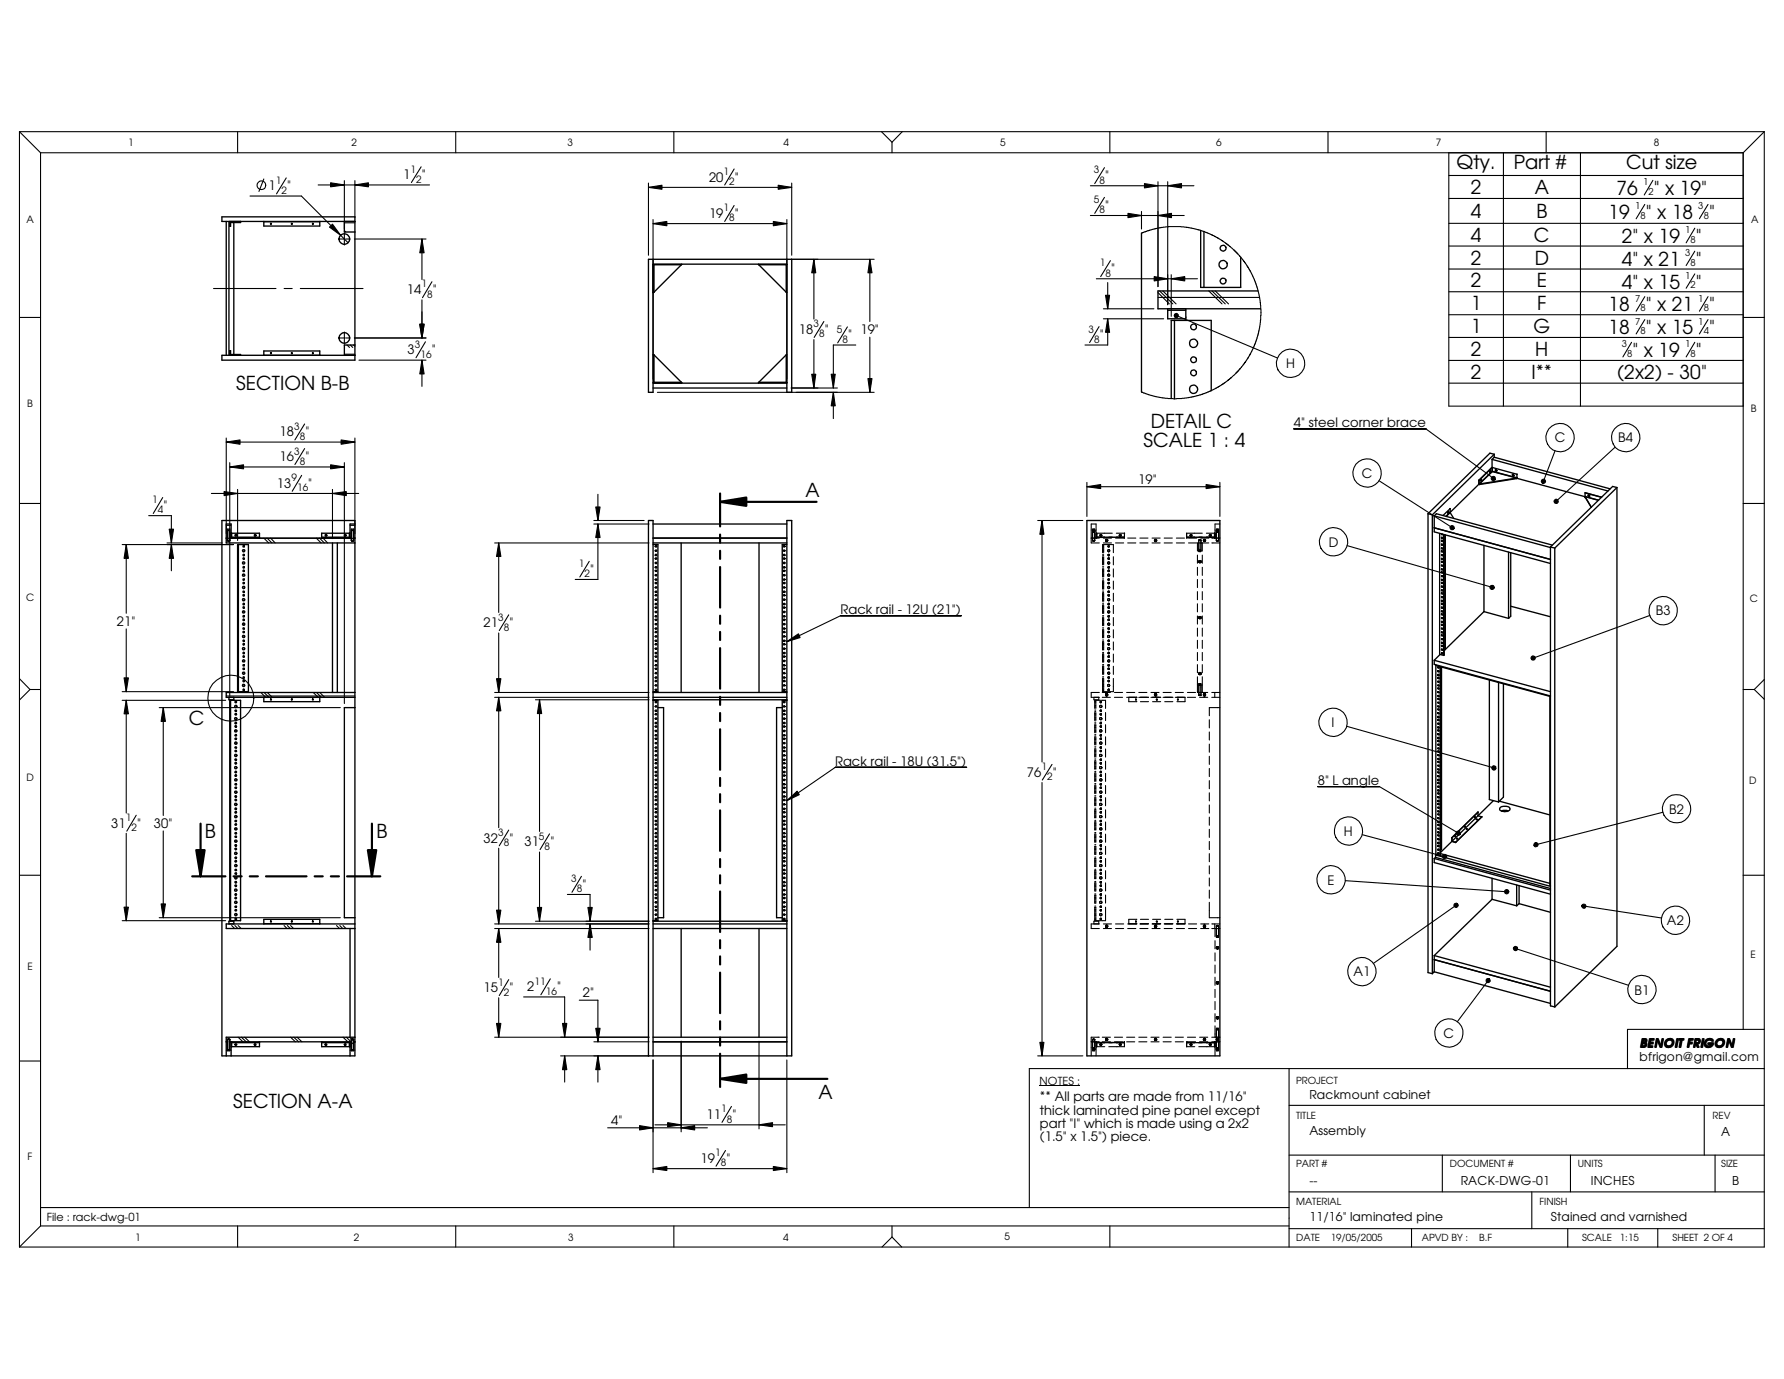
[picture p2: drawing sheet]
<svg xmlns="http://www.w3.org/2000/svg" width="279mm" height="216mm" viewBox="0 0 279 216" stroke-linecap="round" stroke-linejoin="round" font-family="sans-serif">
<defs><g id="words">
<g font-size="3">
<text x="228.1" y="26.5">Qty.</text>
<text x="237.1" y="26.5">Part #</text>
<text x="254.7" y="26.5">Cut size</text>
<text x="230.3" y="34.1">4</text>
<text x="230.3" y="30.4">2</text>
<text x="240.4" y="30.4">A</text>
<text x="240.6" y="34.1">B</text>
<text x="251.9" y="34.3">19</text>
<text x="253.2" y="30.6">76</text>
<text x="257.8" y="34.3">&quot; x 18</text>
<text x="259" y="30.6">&quot; x 19&quot;</text>
<text x="267.7" y="34.3">&quot;</text>
<text x="230.3" y="41.4">2</text>
<text x="230.3" y="37.8">4</text>
<text x="240.2" y="37.8">C</text>
<text x="240.4" y="41.4">D</text>
<text x="254" y="38">2&quot; x 19</text>
<text x="254" y="41.6">4&quot; x 21</text>
<text x="265.6" y="38">&quot;</text>
<text x="265.6" y="41.6">&quot;</text>
<text x="230.3" y="45">2</text>
<text x="240.7" y="45">E</text>
<text x="254" y="45.2">4&quot; x 15</text>
<text x="265.6" y="45.2">&quot;</text>
<text x="230.3" y="48.6">1</text>
<text x="230.3" y="52.2">1</text>
<text x="240.2" y="52.2">G</text>
<text x="240.7" y="48.6">F</text>
<text x="251.9" y="48.8">18</text>
<text x="251.9" y="52.3">18</text>
<text x="257.8" y="48.8">&quot; x 21</text>
<text x="257.8" y="52.3">&quot; x 15</text>
<text x="267.7" y="48.8">&quot;</text>
<text x="267.7" y="52.3">&quot;</text>
<text x="230.3" y="59.3">2</text>
<text x="230.3" y="55.8">2</text>
<text x="239.9" y="59.3">I**</text>
<text x="240.5" y="55.8">H</text>
<text x="253.3" y="59.3">(2x2) - 30&quot;</text>
<text x="255.7" y="55.9">&quot; x 19</text>
<text x="265.6" y="55.9">&quot;</text>
<text x="37" y="61.1">SECTION B-B</text>
<text x="179.1" y="69.9">SCALE 1 : 4</text>
<text x="180.3" y="67">DETAIL C</text>
<text x="126.2" y="77.8">A</text>
<text x="29.5" y="113.5">C</text>
<text x="32.1" y="131.2">B</text>
<text x="59" y="131.2">B</text>
<text x="36.5" y="173.4">SECTION A-A</text>
<text x="128.2" y="172.1">A</text>
</g>
<g font-size="2">
<text x="42" y="29.8">1</text>
<text x="45" y="29.8">&quot;</text>
<text x="63.2" y="28.1">1</text>
<text x="66.1" y="28.1">&quot;</text>
<text x="111" y="28.4">20</text>
<text x="115.1" y="28.4">&quot;</text>
<text x="173.1" y="28.2">&quot;</text>
<text x="111" y="34.1">19</text>
<text x="115.1" y="34.1">&quot;</text>
<text x="173.1" y="32.9">&quot;</text>
<text x="63.7" y="46.1">14</text>
<text x="67.8" y="46.1">&quot;</text>
<text x="174" y="42.8">&quot;</text>
<text x="125.1" y="52.3">18</text>
<text x="129.2" y="52.3">&quot;</text>
<text x="132.8" y="53.1">&quot;</text>
<text x="134.7" y="52.4">19&quot;</text>
<text x="172.3" y="53.1">&quot;</text>
<text x="63.8" y="55.5">3</text>
<text x="67.6" y="55.5">&quot;</text>
<text x="201.4" y="57.7">H</text>
<text x="43.8" y="68.3">18</text>
<text x="47.8" y="68.3">&quot;</text>
<text x="202.6" y="66.8">4&quot; steel corner brace</text>
<text x="243.5" y="69.3">C</text>
<text x="253.4" y="69.3">B4</text>
<text x="43.3" y="76.4">13</text>
<text x="43.8" y="72.2">16</text>
<text x="47.8" y="72.2">&quot;</text>
<text x="48.3" y="76.4">&quot;</text>
<text x="178.3" y="75.8">19&quot;</text>
<text x="213.3" y="74.8">C</text>
<text x="25.6" y="79.8">&quot;</text>
<text x="92.4" y="89.8">&quot;</text>
<text x="208.1" y="85.6">D</text>
<text x="18.3" y="98">21&quot;</text>
<text x="75.7" y="98.2">21</text>
<text x="79.8" y="98.2">&quot;</text>
<text x="131.7" y="96.1">Rack rail - 12U (21&quot;)</text>
<text x="259.3" y="96.4">B3</text>
<text x="208.5" y="113.8">I</text>
<text x="130.8" y="119.9">Rack rail - 18U (31.5&quot;)</text>
<text x="160.8" y="121.6">76</text>
<text x="164.9" y="121.6">&quot;</text>
<text x="206.4" y="122.9">8&quot; L angle</text>
<text x="17.4" y="129.6">31</text>
<text x="21.5" y="129.6">&quot;</text>
<text x="24.1" y="129.7">30&quot;</text>
<text x="75.7" y="131.9">32</text>
<text x="79.8" y="131.9">&quot;</text>
<text x="210.5" y="130.9">H</text>
<text x="261.4" y="127.4">B2</text>
<text x="82.1" y="132.5">31</text>
<text x="86.2" y="132.5">&quot;</text>
<text x="91.2" y="139.1">&quot;</text>
<text x="207.9" y="138.5">E</text>
<text x="261.1" y="144.8">A2</text>
<text x="75.7" y="155.4">15</text>
<text x="79.8" y="155.4">&quot;</text>
<text x="82.5" y="155.2">2</text>
<text x="87.2" y="155.2">&quot;</text>
<text x="212" y="152.9">A1</text>
<text x="256" y="155.7">B1</text>
<text x="91.3" y="156.2">2&quot;</text>
<text x="226.1" y="162.5">C</text>
<text x="162.9" y="172.4">** All parts are made from 11/16&quot;</text>
<text x="95.7" y="176.1">4&quot;</text>
<text x="110.7" y="175.2">11</text>
<text x="114.7" y="175.2">&quot;</text>
<text x="162.9" y="174.5">thick laminated pine panel except</text>
<text x="162.9" y="176.5">part &quot;I&quot; which is made using a 2x2</text>
<text x="162.9" y="178.6">(1.5&quot; x 1.5&quot;) piece.</text>
<text x="109.7" y="182.1">19</text>
<text x="113.8" y="182.1">&quot;</text>
</g>
<g font-size="1.9">
<text x="256.8" y="166.1">bfrigon@gmail.com</text>
<text x="256.9" y="164">BENOIT FRIGON</text>
<text x="205.1" y="172">Rackmount cabinet</text>
<text x="205.1" y="177.7">Assembly</text>
<text x="269.6" y="177.8">A</text>
<text x="205.1" y="185.5">--</text>
<text x="228.8" y="185.5">RACK-DWG-01</text>
<text x="249.1" y="185.5">INCHES</text>
<text x="271.3" y="185.5">B</text>
<text x="205.1" y="191.2">11/16&quot; laminated pine</text>
<text x="242.9" y="191.2">Stained and varnished</text>
</g>
<g font-size="1.7">
<text x="162.8" y="169.8">NOTES :</text>
<text x="7.3" y="191.2">File : rack-dwg-01</text>
</g>
<g font-size="1.6">
<text x="20.1" y="22.9">1</text>
<text x="55" y="22.9">2</text>
<text x="88.9" y="22.9">3</text>
<text x="122.7" y="22.9">4</text>
<text x="156.6" y="22.9">5</text>
<text x="190.5" y="22.9">6</text>
<text x="224.9" y="22.9">7</text>
<text x="259" y="22.9">8</text>
<text x="43.2" y="28.7">1</text>
<text x="64.3" y="27">1</text>
<text x="65.2" y="28.6">2</text>
<text x="113.3" y="27.4">1</text>
<text x="114.2" y="29">2</text>
<text x="171.3" y="27.1">3</text>
<text x="172.2" y="28.7">8</text>
<text x="4.1" y="35">A</text>
<text x="44.1" y="30.4">2</text>
<text x="113.3" y="33.1">1</text>
<text x="114.2" y="34.7">8</text>
<text x="171.3" y="31.8">5</text>
<text x="172.2" y="33.4">8</text>
<text x="274.2" y="35">A</text>
<text x="172.3" y="41.7">1</text>
<text x="66" y="45">1</text>
<text x="66.9" y="46.6">8</text>
<text x="173.1" y="43.3">8</text>
<text x="127.4" y="51.2">3</text>
<text x="128.3" y="52.8">8</text>
<text x="131.1" y="52.1">5</text>
<text x="132" y="53.7">8</text>
<text x="170.5" y="52.1">3</text>
<text x="171.4" y="53.7">8</text>
<text x="65" y="54.4">3</text>
<text x="65.9" y="56">16</text>
<text x="4.3" y="63.8">B</text>
<text x="274.2" y="64.4">B</text>
<text x="46.1" y="71.2">3</text>
<text x="46.1" y="67.3">3</text>
<text x="46.9" y="68.9">8</text>
<text x="45.6" y="75.4">9</text>
<text x="46.5" y="76.9">16</text>
<text x="46.9" y="72.8">8</text>
<text x="23.8" y="78.8">1</text>
<text x="24.7" y="80.4">4</text>
<text x="90.7" y="88.8">1</text>
<text x="4.1" y="94.1">C</text>
<text x="91.5" y="90.4">2</text>
<text x="274" y="94.3">C</text>
<text x="78" y="97.2">3</text>
<text x="78.9" y="98.8">8</text>
<text x="4.1" y="122.3">D</text>
<text x="163.1" y="120.6">1</text>
<text x="164" y="122.2">2</text>
<text x="273.9" y="122.8">D</text>
<text x="19.7" y="128.6">1</text>
<text x="20.6" y="130.1">2</text>
<text x="78" y="130.9">3</text>
<text x="84.4" y="131.4">5</text>
<text x="78.9" y="132.5">8</text>
<text x="85.3" y="133.1">8</text>
<text x="89.5" y="138.1">3</text>
<text x="90.3" y="139.7">8</text>
<text x="274.2" y="149.9">E</text>
<text x="4.3" y="151.9">E</text>
<text x="78" y="154.3">1</text>
<text x="78.9" y="155.9">2</text>
<text x="83.7" y="154.2">11</text>
<text x="85.5" y="155.7">16</text>
<text x="112.9" y="174.2">1</text>
<text x="113.8" y="175.8">8</text>
<text x="4.3" y="181.6">F</text>
<text x="112" y="181">1</text>
<text x="112.9" y="182.6">8</text>
<text x="21.2" y="194.2">1</text>
<text x="55.4" y="194.2">2</text>
<text x="89" y="194.2">3</text>
<text x="122.6" y="194.2">4</text>
<text x="157.3" y="194.1">5</text>
</g>
<g font-size="1.5">
<text x="257.3" y="29">1</text>
<text x="256.1" y="32.8">1</text>
<text x="256.9" y="34.2">8</text>
<text x="258.2" y="30.5">2</text>
<text x="266" y="32.8">3</text>
<text x="266.8" y="34.2">8</text>
<text x="263.9" y="36.5">1</text>
<text x="263.9" y="40.1">3</text>
<text x="264.8" y="38">8</text>
<text x="264.8" y="41.6">8</text>
<text x="256.1" y="47.2">7</text>
<text x="263.9" y="43.7">1</text>
<text x="264.8" y="45.1">2</text>
<text x="266" y="47.2">1</text>
<text x="256.1" y="50.8">7</text>
<text x="256.9" y="48.7">8</text>
<text x="256.9" y="52.3">8</text>
<text x="266" y="50.8">1</text>
<text x="266.8" y="48.7">8</text>
<text x="266.8" y="52.3">4</text>
<text x="254" y="54.4">3</text>
<text x="254.8" y="55.9">8</text>
<text x="263.9" y="54.4">1</text>
<text x="264.8" y="55.9">8</text>
<text x="203" y="169.8">PROJECT</text>
<text x="203" y="175.3">TITLE</text>
<text x="268.2" y="175.2">REV</text>
<text x="203" y="182.8">PART #</text>
<text x="227.1" y="182.8">DOCUMENT #</text>
<text x="247.1" y="182.8">UNITS</text>
<text x="269.6" y="182.8">SIZE</text>
<text x="203" y="188.7">MATERIAL</text>
<text x="241.1" y="188.7">FINISH</text>
<text x="203" y="194.3">DATE</text>
<text x="208.4" y="194.3">19/05/2005</text>
<text x="222.7" y="194.3">APVD BY :</text>
<text x="231.6" y="194.3">B.F</text>
<text x="247.8" y="194.3">SCALE</text>
<text x="253.7" y="194.3">1:15</text>
<text x="262" y="194.3">SHEET 2 OF 4</text>
</g>
</g></defs>
<g fill="none" stroke="#000" stroke-width=".17">
<path d="M3 20.6h273.3M3 20.6v174.6M3 20.6l3.3 3.3M6.3 23.9h266.7M6.3 23.9v168M37.2 20.6v3.3M39.2 30.7h8l7.3 7.3M41.3 28l-.7 2M44.8 27.9l-1.5 2.5M49.8 29h17.5M51.6 35.6l.5-.5 1.2 1.7zM51.8 28.6l2.1 .4-2.1 .3z"/>
<path d="M53 37.4h.7M53.8 37.4h.2M53.9 34.9h1.7M53.9 36.1l.2 .2M53.9 28.3v7.6M53.9 36.5v.7M53.9 37.3v.2M53.9 37.6v.8M54.1 37.4h.8M55.5 37.4h11.2M55.6 29l2.1-.4v.7zM55.6 28.3v5.7"/>
<path d="M66 26.1l-1.6 2.5M66.1 37.4l.3 2.2h-.7zM66.1 37.4v6.4M71.4 20.6v3.3M101.6 29.3l2.1-.3v.6zM101.6 29.3h22.4M101.6 28.7v11.3M102.3 35l2.1-.3v.6zM102.3 35h20.9M102.3 34.4v25M105.5 20.6v3.3M115 32.2l-1.5 2.5"/>
<path d="M115 26.5l-1.5 2.5M121.1 34.7l2.1 .3-2.1 .3zM121.9 29l2.1 .3-2.1 .3zM123.2 34.4v25M124 28.7v11.3M138 20.6l1.7 1.7M139.7 22.3v1.6M141.3 20.6l-1.6 1.7M170.8 33.7h14.7M170.8 29.1h16.2M173 30.9l-1.6 2.5M173 26.2l-1.6 2.5"/>
<path d="M173.8 20.6v3.3M176.7 33.4l2.1 .3-2.1 .4zM178.8 36.5l1.2-.5 1.9-.4 1.1-.1h2l2.8 .5 2 .7 1.5 .9 1.3 .9 1.3 1.3 1 1.2 .9 1.4 .6 1.3 .6 1.6 .4 1.7 .1 1.5-.1 1.6-.3 1.9-.5 1.7-.6 1.3-1 1.7-1 1.3-1.3 1.2-1.1 .9-1.1 .7-1.9 .8-1.8 .5-1.3 .3h-1.8l-1.6-.1-1.9-.4-1.4-.5M178.8 33.1v2.8M179.2 28.7l2.2 .4-2.2 .3zM181.4 33.7l2.1-.3v.7zM181.4 28.4v16.5M182.9 29.1l2.1-.4v.7zM182.9 28.4v19.3M208 20.6v3.3M226.9 23.9v39.7h46.1M226.9 27.5h46.1"/>
<path d="M226.9 31.1h46.1M226.9 35h46.1M226.9 38.5h46.1M235.5 23.9v39.7M242.1 20.6v3.3M247.5 23.9v39.7M257.6 32l-1.4 2.2M258.9 28.2l-1.4 2.3M265.4 35.7l-1.3 2.3M265.4 39.3l-1.3 2.3M267.5 32l-1.4 2.2M273 23.9v137.3"/>
<path d="M276.3 20.6l-3.3 3.3M276.3 20.6v174.6h-273.3M3 49.7h3.3M33.4 45.2h9.8M44.5 45.2h1.3M47 45.2h9.9M53 52.9h.7M53.8 52.9h.2M53.9 55.5h1.7M53.9 52v.7M53.9 52.8v.2M53.9 53.1v.7"/>
<path d="M54.1 52.9h.8M54.4 54l.3 .4M54.9 54l.3 .4M55.4 54l.2 .2M55.5 52.9h11.2M56.2 56.4h10.5M65.7 50.8h.7l-.3 2.1zM66.1 56.4l.3 2.1h-.7zM66.1 46.9v6M66.1 56.4v4.1M66.6 53.5l-1.4 2.5M67.6 44.1l-1.4 2.5"/>
<path d="M123.9 40.6h13M127.1 58.6h.7l-.3 2.1zM127.5 40.6l.3 2.1h-.7zM127.5 40.6v9.4M127.5 53.2v7.5M129 50.3l-1.5 2.5M130.2 58.6h.6l-.3 2.1zM132.7 51.2l-1.5 2.5M134 54h-3.5v6.7M135.9 59.3h.7l-.4 2.1zM136.2 40.6l.4 2.1h-.7zM136.2 40.6v9.7"/>
<path d="M136.2 52.8v8.6M171.7 43.6h15.8M172.1 51.1l-1.5 2.5M172.8 48.3h7.9M172.8 49.9h9.4M173.1 46.2h.7l-.3 2.1zM173.5 49.9l.3 2.1h-.7zM173.5 44.2v4.1M173.5 49.9v4.1h-3.6M173.9 40.8l-1.5 2.5M180.8 43.3l2.1 .3-2.1 .4zM181.4 46.6h15.9"/>
<path d="M181.4 45.8l1.7 1.8M181.6 45.6l2.1 2M182.1 45.6l2.1 2M182.9 48.6h2.8M183.4 43.6l2.1-.3v.7zM183.4 43v6.5M184 49.2a.32 .32 0 0 1 .5 .1v.2a.32 .32 0 0 1-.4 .2 .32 .32 0 0 1-.2-.4l.3 .1-.3-.1zM184.2 49.4l15.9 6.6M185.7 49.7h.1M189.3 45.6l2.1 2M189.8 45.6l2.1 2M190.3 45.6l2.1 2"/>
<path d="M226.9 42.1h46.1M226.9 45.7h46.1M226.9 49.3h46.1M226.9 52.8h46.1M226.9 56.4h46.1M226.9 60h46.1M255.5 53.6l-1.3 2.3M257.6 46.4l-1.4 2.3M257.6 50l-1.4 2.3M265.4 42.9l-1.3 2.2M265.4 53.6l-1.3 2.3M267.5 46.4l-1.4 2.3"/>
<path d="M267.5 50l-1.4 2.3M273 49.7h3.3M3 78.8h3.3M25.5 77.9l-1.5 2.5M33.1 77.3h23.1M35.1 77l2.1 .3-2.1 .3zM35.4 69.2l2.2-.3v.7zM35.4 69.2h20.2M35.4 68.6v15M36 73.1l2.1-.3v.6zM36 73.1h17.9M36 72.4v36.6"/>
<path d="M37.2 76.6v8M47.2 74.4l-1.4 2.5M47.7 70.2l-1.5 2.5M47.7 66.4l-1.5 2.5M51.8 72.8l2.1 .3-2.1 .3zM52.1 77.3l2.1-.3v.6zM52.1 76.6v7.7M53.4 68.9l2.2 .3-2.2 .4zM53.9 72.4v37.8M55.6 68.6v15M93.3 79.4h.7l-.4 2.1zM93.6 77.4v4.1"/>
<path d="M103 61.4h33.9M123.9 60.7h7.2M130.5 61.4l.3 2.1h-.6zM130.5 61.4v4.1M170.2 76.2l2.2-.3v.6zM170.2 76.2h20.9M170.2 75.5v5.4M188.9 75.9l2.2 .3-2.2 .3zM191.1 75.5v5.4M202.6 67.1h20.7l10.6 7.8M216 75.3l11.4 7.3M233.6 74.8a.33 .33 0 0 1 .4-.2 .33 .33 0 0 1 .1 .5l-.2-.2 .2 .2-.2 .1h-.2z"/>
<path d="M241.5 75.1a.32 .32 0 0 1 .4 0 .32 .32 0 0 1 .1 .4 .32 .32 0 0 1-.4 .1l.1-.2-.1 .2h-.1l-.1-.2zM243.4 78.4a.32 .32 0 0 1 .5-.2 .32 .32 0 0 1 0 .5 .32 .32 0 0 1-.4 0l.2-.2-.2 .2zM243.5 70.6l-1.8 4.8M252.9 70l-9.2 8.5M273 78.8h3.3M19.1 85.3h17.5M19.8 85.3l.3 2.1h-.7zM19.8 85.3v10.7M19.8 98.5v9.8M23.3 80.7h3.5v4.3M26.2 85h8.6M26.5 82.8h.7l-.4 2.2z"/>
<path d="M26.8 85.3l.4 2.1h-.7zM26.8 85.3v4.1M35.4 84.3h20.2M35.4 82.3h.8M41.3 84.2l.8 .8M41.8 84.2l.8 .8M42.4 84.2l.7 .8M49.5 84.2l.8 .8M50 84.2l.8 .8M50.6 84.2l.7 .8M54.8 82.3h.8M77.5 85h24.1"/>
<path d="M78.1 85l.3 2.1h-.6zM78.1 85v10.9M78.1 99.1v9.3M79.7 96.3l-1.5 2.4M92.3 87.9l-1.5 2.4M93 82h8.6M93 81.5h7.9M93.6 82l.4 2.2h-.7zM93.6 82v8.7h-3.5M150.5 96.4h-18.8l-8.5 4.1M162.5 81.5h7.1M163.2 81.5l.3 2.2h-.6z"/>
<path d="M163.2 81.5v37.8M170.9 84.2h1.3M171.1 84.6h.3l-.1 .2zM171.1 82.8h.3v1.9h-.3zM171.1 83.2l.1 .1 .2-.1M171.2 83.2v.1M171.2 83v.1M171.2 83l.2 .1h-.3M171.2 83.2l.1 .1M171.2 83l-.1 .1h.3M171.4 83v.1M171.4 83v.2l-.2 .1"/>
<path d="M171.4 83h-.2v.2M171.4 83.3h-.1M171.7 84.2v-2.2h-.8v3h1.3M171.7 84.1h4.4M171.7 83.5h2.5M171.7 83.7h.1M171.7 83.9h.1M171.7 83.5v.7M171.7 84.2h2.5M172.3 83.7h.2v.2h-.2zM172.7 90.2h.1M172.7 99.5h.1"/>
<path d="M172.7 86.8h.1M172.7 87h.1M172.7 88.7h.1M172.7 88.9h.1M172.7 90.6h.1M172.7 90.8h.1M172.7 92.5h.1M172.7 92.8h.1M172.7 94.4h.1M172.7 94.7h.1M172.7 86.5v-1.2h1.7v1.2M172.7 87.2v1.2"/>
<path d="M172.7 89.1v1.2M172.7 91v1.2M172.7 92.9v1.2M172.7 94.8v1.3M172.7 96.7v1.3M172.7 98.6v1.3M172.7 98.8h.1M172.7 99.1h.1M172.7 96.9h.1M172.7 97.2h.1M172.7 98.3h.1M172.7 98.5h.1"/>
<path d="M172.7 95h.1M172.7 95.2h.1M172.7 96.4h.1M172.7 96.6h.1M172.7 93.1h.1M172.7 93.3h.1M172.7 91.2h.1M172.7 91.4h.1M172.7 89.3h.1M172.7 89.5h.1M172.7 87.3h.1M172.7 87.5h.1"/>
<path d="M172.7 85.4h.1M172.7 85.6h.1M172.7 90h.1M172.7 97.8h.1M172.7 97.6h.1M172.7 94h.1M172.7 93.8h.1M172.7 95.9h.1M172.7 95.7h.1M172.7 86.3h.1M172.7 86.1h.1M172.7 92.1h.1"/>
<path d="M172.7 91.9h.1M172.7 88.3h.1M172.7 88h.1M172.7 99.7h.1M172.8 84.2h1.3M172.8 85h1.3M172.8 85.3v1.2M172.8 87.2v1.2M172.8 89.1v1.2M172.8 91v1.2M172.8 92.9v1.2M172.8 94.8v1.3"/>
<path d="M172.8 96.7v1.3M172.8 98.6v1.3M173.2 84.7l.1 .1 .2-.1-.1-.2h-.3v.2l.3 .1M173.4 84.7h.1M173.4 84.7v.1M173.4 84.7l-.1 .1M173.4 84.7v-.2h-.2l.1 .3 .1-.1M173.5 99.6l.2-.1 .1 .2-.2 .1zM173.5 86.1h.2l.1 .1-.2 .2zM173.5 88.1l.2-.1 .1 .1-.2 .2zM173.5 90l.2-.1 .1 .3h-.2zM173.5 91.9l.1-.1a.17 .17 0 0 1 .2 .2 .17 .17 0 0 1-.2 .2z"/>
<path d="M173.5 93.8l.2-.1 .1 .2-.2 .2zM173.5 95.7l.2-.1 .1 .2-.2 .2zM173.5 97.7l.1-.2 .2 .2a.15 .15 0 0 1 0 .2 .15 .15 0 0 1-.2 0zM173.5 97l.2-.1v.2l-.1 .1zM173.5 85.5l.2-.1v.2h-.1zM173.5 86.8h.2v.2h-.1zM173.5 87.4l.2-.1v.2l-.1 .1zM173.5 88.8l.2-.1v.2h-.2zM173.5 89.3h.2v.2h-.2zM173.5 90.7l.2-.1v.2h-.1zM173.5 91.2h.2v.2h-.1zM173.5 92.6l.2-.1v.3h-.1z"/>
<path d="M173.5 93.1h.2v.2h-.1zM173.5 94.5l.2-.1v.3h-.2zM173.5 95h.2v.2h-.2zM173.5 96.4h.2v.2h-.1zM173.5 98.3h.2v.2h-.1zM173.5 98.9l.2-.1v.2l-.1 .1zM173.6 96.9h.1M173.6 96.4h.1M173.8 93.8v.1M173.8 95.8v.1M174.4 87.2v1.2M174.4 89.1v1.2"/>
<path d="M174.4 91v1.2M174.4 92.9v1.2M174.4 94.8v1.3M174.4 96.7v1.3M174.4 98.6v1.3M174.7 84.2h1.3M174.7 85h1.3M174.8 84.2h1.3M174.8 83.5h1.3M175.4 83.7h.2l-.1 .2h-.2zM176.1 83.5v.7M176.6 84.2h1.3"/>
<path d="M176.6 85h1.3M178.5 84.2h1.3M178.5 85h1.3M180.4 84.2h1.3M180.4 85h1.3M180.8 84.7l.1-.2h.2v.2h-.2M180.9 84.8h.1M180.9 84.5h-.1M181.1 84.5v.3h-.1l-.2-.2M181.1 84.5h-.2l-.1 .2M181.1 84.7l-.2 .1M182.3 84.2h1.3"/>
<path d="M182.3 85h1.3M184.2 84.2h1.3M184.2 85h1.3M185.8 84.1h4.4M185.8 84.2h2.5M185.9 84.2h.1M186.1 84.2h1.3M186.1 85h1.3M186.5 83.7h.1v.2h-.2zM187.5 86.9v1.3M187.5 88.8v1.3M187.5 90.7v1.3"/>
<path d="M187.5 92.6v1.3M187.5 94.5v1.3M187.5 96.4v1.3M187.5 98.3v1.3M187.7 84.6l.2-.1 .2 .1zM187.7 84.5h.4v1.9h-.4zM187.7 86.1h.4M187.8 96.8v.1l.3-.1-.1-.3-.3 .1 .2 .3M187.8 96.7l.1-.1h.1v.2h-.1M187.8 86.1l.3 .1M187.8 87.9v.1M187.8 96.7v.1"/>
<path d="M187.8 87.8l-.1 .1M187.8 96.6l-.1 .1M188 87.8v.2l-.1 .1-.1-.2 .2-.1M188 87.8l.1 .2-.1 .1-.2-.1M188 96.5v.1M188 87.8l-.3 .1 .2 .2M188 84.2h1.3M188.3 83.5h-2.5l.1 .7M188.3 85v1.3M188.3 86.9v1.3M188.3 88.8v1.3M188.3 90.7v1.3"/>
<path d="M188.3 92.6v1.3M188.3 94.5v1.3M188.3 96.4v1.3M188.3 98.3v1.3M188.5 84.7l.1-.2h.2l-.1 .3M188.5 84.6l.1 .2M188.5 84.6v.1M188.6 84.5h-.1M188.6 84.8h.1M188.6 84.5h.2v.2h-.2M188.6 84.5l-.1 .1M188.7 84.5h.1"/>
<path d="M188.8 84.7l-.2 .1M188.9 83.5h1.4M189.3 85h-1.8v1.3M189.5 83.7l.2 .1-.1 .1h-.2zM189.8 84.2h1.3M189.8 85h1.3M190.2 83.5v.7M190.2 83.5v.7h-1.3M190.2 84.1h.1M190.2 83.7h.1M190.2 83.9h.1M190.3 84.2h-.1"/>
<path d="M190.5 84.6h.3l-.1 .2zM190.5 82.8h.3v1.9h-.3zM190.5 83.2l.1 .1 .2-.1M190.5 83.2l.1 .1M190.6 83l.2 .1h-.3zM190.6 83.1h.2M190.6 83.2l.1 .1M190.6 83l-.1 .1h.3l-.1-.1M190.7 83l.1 .1-.1 .2-.2-.2M190.8 83.2l-.1 .1M191.1 82h-.8v2.2M211 85.4l22.7 6.5"/>
<path d="M227.2 82.4a.32 .32 0 0 1 .4-.1 .32 .32 0 0 1 .1 .5l-.3-.2 .3 .2a.32 .32 0 0 1-.4 .1 .32 .32 0 0 1-.1-.5zM233.4 91.7h.5l.1 .3-.3-.1 .3 .1a.34 .34 0 0 1-.5 .3 .34 .34 0 0 1-.1-.6zM258.4 96.4l-18.3 6.6M3 106.3l1.7 1.6M4.7 107.9l-1.7 1.7M4.7 107.9h1.6M19.1 108.3h17.5M19.1 109.6h16.2M19.4 106.1h.7l-.3 2.2zM19.8 109.6l.3 2.2h-.7zM19.8 109.6v17.7M24.9 110.8h28.4"/>
<path d="M25.6 110.8l.3 2.1h-.7zM25.6 110.8v16.9M35.4 109h20.2M40.9 108.4l.7 .8M41.4 108.4l.7 .8M41.9 108.4l.7 .8M49.1 108.4l.7 .8M49.6 108.4l.7 .8M50.1 108.4l.7 .8M77.5 109.2h24.1M77.5 108.4h24.1M77.8 106.3h.6l-.3 2.1z"/>
<path d="M78.1 109.2l.3 2.1h-.6zM78.1 109.2v20.4M83.9 109.6h17.7M84.5 109.6l.3 2.1h-.6zM84.5 109.6v20.6M123.2 100.5l1.9-1.3 .2 .6zM164.8 119.7l-1.6 2.4M171.3 109.2v.4h.8v-.4M171.4 118.2h.2M171.4 109.8h.2M171.4 110h.2M171.4 111.7h.2"/>
<path d="M171.4 111.9h.2M171.4 113.6h.2M171.4 113.9h.2M171.4 115.6h.2M171.4 115.8h.2M171.4 117.5h.2M171.4 117.7h.2M171.4 119.4h.2M171.4 119.6h.2M171.4 110.9v-1.3h1.7v1.3M171.4 111.5v1.3M171.4 113.5v1.2"/>
<path d="M171.4 115.4v1.2M171.4 117.3v1.2M171.4 119.2v1.2M171.4 118.8h.2M171.4 119h.2M171.4 116.9h.2M171.4 117.1h.2M171.4 115h.2M171.4 115.2h.2M171.4 113.1h.2M171.4 113.3h.2M171.4 111.2h.2"/>
<path d="M171.4 111.4h.2M171.4 118.4h.2M171.4 114.6h.2M171.4 114.3h.2M171.4 112.6h.2M171.4 112.4h.2M171.4 116.5h.2M171.4 116.2h.2M171.4 110.7h.2M171.4 110.5h.2M171.6 109.6v1.3M171.6 111.5v1.3"/>
<path d="M171.6 113.5v1.2M171.6 115.4v1.2M171.6 117.3v1.2M171.6 119.2v1.2M172.2 108.4h-1.3v.8h1.3M172.3 112.4h.2l.1 .2a.18 .18 0 0 1-.3 .1 .18 .18 0 0 1-.1-.2zM172.3 114.3h.3l-.1 .3h-.2zM172.3 118.2h.3a.2 .2 0 0 1-.1 .2 .2 .2 0 0 1-.2 0zM172.3 110.5h.1M172.3 110.4a.18 .18 0 0 1 .3 .1 .18 .18 0 0 1-.2 .3 .18 .18 0 0 1-.2-.2zM172.3 113.7l.2-.1v.2l-.1 .1zM172.3 118.9l.2-.1v.2l-.1 .1z"/>
<path d="M172.3 119.4h.2v.2h-.1zM172.3 109.8h.2v.2h-.2zM172.3 111.2h.2v.2l-.2-.1zM172.3 111.7l.2 .1v.1h-.2zM172.3 115h.2v.2h-.2zM172.3 115.6h.2v.2l-.2-.1zM172.3 116.9l.2 .1v.1h-.2zM172.3 117.5h.2v.2l-.2-.1zM172.4 113.1h.1v.2h-.2zM172.6 112.4v.1M172.6 114.5h.1M172.6 109.2h1.3"/>
<path d="M172.6 108.4h1.3M172.7 100.5v1.3M172.7 102.4v1.3M172.7 104.3v1.3M172.7 106.2v2.1h1.7v-2.1M172.7 106.5h.1M172.7 106.7h.1M172.7 107.9h.1M172.7 108.1h.1M172.7 104.6h.1M172.7 104.8h.1M172.7 106h.1"/>
<path d="M172.7 106.2h.1M172.7 102.7h.1M172.7 102.9h.1M172.7 104.1h.1M172.7 104.3h.1M172.7 100.8h.1M172.7 101h.1M172.7 102.2h.1M172.7 102.4h.1M172.7 100.2h.1M172.7 100.4h.1M172.7 105.3h.1"/>
<path d="M172.7 103.6h.1M172.7 103.4h.1M172.7 107.4h.1M172.7 107.2h.1M172.7 101.7h.1M172.7 101.4h.1M172.7 105.5h.1M172.8 100.5v1.3M172.8 102.4v1.3M172.8 104.3v1.3M172.8 106.2v2.1M173.1 108.8l.3 .2 .1-.2-.1-.2-.3 .1 .1 .2h.2"/>
<path d="M173.1 111.5v1.3M173.1 113.5v1.2M173.1 115.4v1.2M173.1 117.3v1.2M173.1 119.2v1.2M173.4 108.9v-.1l-.2-.1 .1 .2h.1M173.4 108.9h-.1M173.5 101.5l.2-.1 .1 .2-.2 .1zM173.5 103.4l.2-.1 .1 .2-.1 .1h-.1zM173.5 105.3l.2-.1 .1 .2-.2 .2zM173.5 107.2l.2-.1 .1 .2-.2 .2zM173.5 100.2h.2v.2l-.1 .1z"/>
<path d="M173.5 100.8h.2v.2h-.1zM173.5 102.2h.2v.1h-.2zM173.5 102.7h.2v.2h-.2zM173.5 104.1h.2v.1l-.1 .1zM173.5 104.6h.2v.2h-.1zM173.5 106h.2v.2h-.1zM173.5 106.6l.2-.1v.2h-.1zM173.5 107.9h.2v.2h-.2zM173.7 103.3h.1M173.8 101.6h.1M173.8 103.4h.1M174.4 100.5v1.3"/>
<path d="M174.4 102.4v1.3M174.4 104.3v1.3M174.5 109.2h1.3M174.5 108.4h1.3M176.4 109.2h1.7M176.4 108.4h1.3M176.8 109.2v.7h1.3M177.9 109.4v.2zM178.4 109.2h1.5M178.4 108.4h1.2M178.6 109.9h1.3M180.3 109.2h1.5"/>
<path d="M180.3 108.4h1.2M180.5 109.9h1.3M180.8 108.8v.1M180.8 108.7h.1M180.9 108.7h.2v.1M180.9 108.6l-.1 .2 .2 .1M181.1 108.6v.3h-.2M181.1 109.5h.2l-.1 .1zM181.1 108.7l-.2-.1-.1 .2 .1 .2 .2-.2M182.2 109.2h1.5M182.2 108.4h1.2M182.4 109.9h1.3"/>
<path d="M184.1 109.2h1.5v.7h-1.3M184.1 108.4h1.2M184.4 109.5l.1-.1v.2h-.1zM186 109.2h1.2M186 108.4h1.2M187.5 106v2.4h1.6M187.5 100.2v1.3M187.5 102.2v1.2M187.5 104.1v1.2M187.7 108.8h.4l-.2 .1zM187.7 105.4v.1M187.7 108.8v-1.8h.4v1.9l-.3-.1"/>
<path d="M187.7 105.5l.1 .1M187.7 107.3h.4M187.7 107.2h.4M187.8 105.6h.1M187.8 105.4l.1 .2h.1v-.2h-.2M187.8 105.5h.1M187.9 109.2h1.2M188 105.3l.1 .2-.3 .1M188 105.3l-.3 .2M188 105.3h.1M188.3 100.2v1.3M188.3 102.2v1.2"/>
<path d="M188.3 104.1v1.2M188.3 106v2.4M188.5 108.8v.1M188.5 108.8l.1-.1h.2v.2h-.2M188.6 108.9h.1M188.6 108.6l-.1 .2M188.6 108.4v.8M188.7 108.6l.1 .1M188.7 108.9h.1M188.8 108.9v-.3h-.2l-.1 .2 .1 .2M188.8 108.8l-.2 .2M189.4 112.7v1.3"/>
<path d="M189.4 114.6v1.3M189.4 116.5v1.3M189.4 118.4v1.3M189.8 109.2h1.3M189.8 108.4h1.3M190.2 108.4v.8M191.1 110.8h-1.7v1.3M210.9 113.7l23.1 6.5M239.8 102.9a.34 .34 0 0 1 .6-.1 .34 .34 0 0 1-.2 .5h-.3l-.1-.2 .3-.1-.3 .1zM273 107.9h1.7M274.7 107.9l1.6 1.6M276.3 106.4l-1.6 1.5"/>
<path d="M3 137h3.3M19.8 130.5v13.6M21.3 127.6l-1.4 2.5M25.6 130.1v13.6M78.1 132.8v11.9M79.7 130l-1.5 2.4M84.5 133.4v10.8M86.1 130.6l-1.5 2.4M91.1 137.2l-1.5 2.5M123.2 125.3l1.6-1.4 .4 .5zM151.4 120.1h-20.6l-7.6 5.2M163.2 122.5v42.8"/>
<path d="M171.4 124.6h.2M171.4 124.8h.2M171.4 126.5h.2M171.4 126.7h.2M171.4 128.4h.2M171.4 128.7h.2M171.4 130.3h.2M171.4 130.6h.2M171.4 129h.2M171.4 129.2h.2M171.4 121.1v1.2M171.4 123v1.2"/>
<path d="M171.4 124.9v1.3M171.4 126.8v1.3M171.4 128.7v1.3M171.4 130.6v1.3M171.4 133.8v-1.3h.2v1.3M171.4 135.7v-1.3h.2v1.3M171.4 137.6v-1.3h.2v1.3M171.4 138.2h.2v1.3h-.2zM171.4 138.6h.2M171.4 138.8h.2M171.4 140h.2M171.4 136.7h.2"/>
<path d="M171.4 136.9h.2M171.4 138h.2M171.4 134.7h.2M171.4 135h.2M171.4 136.1h.2M171.4 132.8h.2M171.4 133h.2M171.4 134.2h.2M171.4 130.9h.2M171.4 131.1h.2M171.4 132.2h.2M171.4 127h.2"/>
<path d="M171.4 127.3h.2M171.4 125.1h.2M171.4 125.3h.2M171.4 123.2h.2M171.4 123.4h.2M171.4 121.3h.2M171.4 121.5h.2M171.4 122.7h.2M171.4 122.9h.2M171.4 120.8h.2M171.4 121h.2M171.4 131.6h.2"/>
<path d="M171.4 128h.2M171.4 129.9h.2M171.4 129.7h.2M171.4 124.1h.2M171.4 123.9h.2M171.4 137.5h.2M171.4 137.3h.2M171.4 120.3h.2M171.4 120.1h.2M171.4 127.8h.2M171.4 122.2h.2M171.4 122h.2"/>
<path d="M171.4 133.7h.2M171.4 133.5h.2M171.4 135.6h.2M171.4 135.4h.2M171.4 139.2h.2M171.4 126h.2M171.4 125.8h.2M171.4 131.8h.2M171.6 121.1v1.2M171.6 123v1.2M171.6 124.9v1.3M171.6 126.8v1.3"/>
<path d="M171.6 128.7v1.3M171.6 130.6v1.3M172.3 120.1h.3l-.1 .3h-.2zM172.3 127.7h.2l.1 .3h-.3zM172.3 133.5l.2-.1 .1 .3-.3 .1zM172.3 135.4a.18 .18 0 0 1 .3 0 .18 .18 0 0 1-.1 .3h-.2zM172.3 137.3h.2l.1 .2-.2 .1-.2-.1zM172.3 120.3h.1M172.3 129.8v.1M172.3 135.6h.1M172.3 139.2v.1M172.3 124.6h.2v.2h-.1z"/>
<path d="M172.3 132.3l.2-.1v.3h-.1zM172.3 132.8h.2v.2l-.1 .1zM172.3 138h.2v.2l-.1 .1zM172.3 138.6h.2v.2h-.1zM172.3 122l.1-.1 .2 .2-.1 .2-.2-.1zM172.3 123.9h.2a.19 .19 0 0 1 0 .2 .19 .19 0 0 1-.2 0 .19 .19 0 0 1 0-.2zM172.3 125.8l.3 .1-.1 .2a.19 .19 0 0 1-.3-.1 .19 .19 0 0 1 .1-.2zM172.3 129.6a.19 .19 0 0 1 .2 0 .19 .19 0 0 1 0 .3 .19 .19 0 0 1-.2 0l-.1-.1zM172.3 131.5l.3 .1-.1 .3a.19 .19 0 0 1-.3-.1 .19 .19 0 0 1 .1-.3zM172.3 139.2l.3 .1-.1 .2h-.2zM172.3 122.7h.2v.2h-.2zM172.3 123.2l.2 .1v.1h-.2z"/>
<path d="M172.3 125.1l.2 .1v.1h-.2zM172.3 128.4h.2v.3l-.2-.1zM172.3 129h.2v.2h-.2zM172.3 130.3l.2 .1v.2l-.2-.1zM172.3 130.9h.2v.2h-.2zM172.3 134.2h.2v.2h-.2zM172.3 136.1h.2v.2h-.2zM172.3 136.7h.2v.2l-.2-.1zM172.4 120.7l.1 .1v.2l-.2-.1zM172.4 121.3h.1v.2h-.2zM172.4 126.5h.1v.2h-.2zM172.4 127l.1 .1v.2h-.2z"/>
<path d="M172.4 134.7h.1v.3l-.2-.1zM172.4 139.9l.1 .1v.2l-.2-.1zM172.5 122h.1M172.5 137.6h.1M172.6 120.2v.1M172.6 122h.1M172.6 126h.1M172.6 127.8h.1M172.6 131.7v.1M172.6 137.5h.1M173.1 121.1v1.2M173.1 123v1.2"/>
<path d="M173.1 124.9v1.3M173.1 126.8v1.3M173.1 128.7v1.3M173.1 130.6v1.3M173.1 132.5v1.3M173.1 134.4v1.3M173.1 136.3v1.3M173.1 138.2v1.3M189.4 120.3v1.3M189.4 122.2v1.3M189.4 124.1v1.3M189.4 126v1.3"/>
<path d="M189.4 127.9v1.3M189.4 129.8v1.3M189.4 131.7v1.3M189.4 133.6v1.3M189.4 135.6v1.2M189.4 137.5v1.2M189.4 139.4v1.2M206.4 123.1h9.6l12.4 7.3M210.7 137.9l25.3 1.7M213.4 130.7l12.8 3.4M226 133.9l.2-.1a.32 .32 0 0 1 .4 .4l-.4-.1 .4 .1a.33 .33 0 0 1-.5 .2 .33 .33 0 0 1-.1-.5zM228.2 130.2h.4l.1 .4-.3-.2 .3 .2a.34 .34 0 0 1-.5 .1 .34 .34 0 0 1 0-.5z"/>
<path d="M233.7 120l.2-.1 .3 .1 .1 .3-.3-.1 .3 .1a.33 .33 0 0 1-.5 .2 .33 .33 0 0 1-.1-.5zM235.7 139.4l.3-.1 .3 .3h-.3h.3a.34 .34 0 0 1-.4 .3 .34 .34 0 0 1-.2-.5zM240.3 132.1a.32 .32 0 0 1 .5-.1 .32 .32 0 0 1-.1 .5 .32 .32 0 0 1-.5-.2l.3-.1-.3 .1zM260.4 127.2l-19.9 5M273 137h3.3M19.1 144.1h16.2M19.4 142h.7l-.3 2.1zM24.9 143.7h28.4M25.2 141.5h.7l-.3 2.2zM36.3 144.9l.4 .5M36.8 144.9l.5 .5M37.3 144.9l.5 .5"/>
<path d="M44.5 144.9l.5 .5M45 144.9l.5 .5M45.5 144.9l.5 .5M52.7 144.9l.5 .5M53.2 144.9l.5 .5M53.7 144.9l.5 .5M77.5 144.7h24.1M77.5 145.4h24.1M77.8 142.5h.6l-.3 2.2zM78.1 145.4l.3 2.1h-.6zM78.1 145.4v7.6M78.1 156.2v6.2"/>
<path d="M79.7 153.4l-1.5 2.5M82 156.1h6.4v6.3M83.9 144.2h17.7M84.2 142.1h.6l-.3 2.1zM86.2 153.2l-1.5 2.5M88.9 140h3.5v4.2M90.7 156.6h2.9v6.5M92.1 142.1h.7l-.4 2.1zM92.4 144.7l.4 2.1h-.7zM92.4 144.7v4.1M171.3 144.7v-.5h.8v.5M171.4 140.1v1.3h.2v-1.3"/>
<path d="M171.4 142v2.1h1.7v-2.1M171.4 142.4h.2M171.4 142.6h.2M171.4 143.8h.2M171.4 144h.2M171.4 140.5h.2M171.4 140.7h.2M171.4 141.9h.2M171.4 142.1h.2M171.4 140.2h.2M171.4 143.3h.2M171.4 143.1h.2"/>
<path d="M171.4 141.2h.2M171.6 142v2.1M172.2 144.7h-1.3v.7h1.3M172.3 141.1a.2 .2 0 0 1 .2 0 .2 .2 0 0 1 .1 .3h-.3zM172.3 143.1l.1-.1 .2 .2-.2 .2-.2-.2zM172.3 140.5h.2v.2h-.2zM172.3 141.9h.2v.2l-.2-.1zM172.3 142.4h.2v.2h-.2zM172.3 143.8h.2v.2l-.2-.1zM172.5 143.3h.1M172.6 143.3h.1M172.8 144.7h1.3"/>
<path d="M172.8 145.4h1.3M173.1 140.1v1.3M173.2 145.1h.2M173.2 145v.1M173.3 144.8l.2 .1-.1 .3M173.3 144.8l-.2 .1 .1 .3M173.3 144.9h-.1M173.3 144.8l-.1 .1v.2M173.3 144.8l.1 .2-.2 .1M173.4 144.9h.1M174.7 144.7h1.3M174.7 145.4h1.3"/>
<path d="M176.6 144.7h1.5M176.6 145.4h1.3M176.8 144.6h1.3M177.8 144.2l.2 .1-.1 .1zM177.8 144.6v.1M178 144.6v.1M178.1 143.9h-1.3v.8M178.5 144.7h1.4M178.5 145.4h1.3M178.6 143.9h1.3M178.6 144.6h1.3M180.4 144.7h1.4"/>
<path d="M180.4 145.4h1.3M180.5 143.9h1.3M180.5 144.6h1.3M180.8 145l.1 .1M181 144.8l.1 .1v.2M181 144.8l.1 .1M181 144.8l-.2 .3 .3 .1M181 144.9h-.2v.2M181.1 144.2l.2 .1-.1 .1zM181.1 144.6v.1M181.1 144.9v.2l-.3-.1M181.1 145.1v.1"/>
<path d="M181.3 144.6v.1M182.3 144.7h1.4M182.3 145.4h1.3M182.4 143.9h1.3M182.4 144.6h1.3M184.2 145.4h1.3M184.3 143.9h1.3v.8h-1.4M184.3 144.6h1.3M184.4 144.2h.1v.1l-.1 .1zM184.4 144.6v.1M184.5 144.6v.1M186.1 144.7h1.3"/>
<path d="M186.1 145.4h1.3M188 144.7h1.3M188 145.4h1.3M188.5 145l.1 .1M188.5 144.9h.2l.1 .2-.3-.1M188.5 144.9v.2M188.6 144.7v.7M188.7 144.8l-.2 .2M188.7 144.8l-.1 .1M188.7 144.8l.1 .1M188.7 144.9h.1M188.8 144.9v.3h-.2l-.1-.3"/>
<path d="M188.8 145.1l-.1 .1M189.4 141.3v2.4h1.7M189.8 144.7h1.3M189.8 145.4h1.3M190.2 144.7v.7M190.3 145.4v1.2M190.3 147.3v1.2M190.3 149.2v1.3M190.3 151.1v1.3M190.3 153v1.3M190.3 154.9v1.3M190.3 156.8v1.3"/>
<path d="M190.3 158.7v1.3M190.5 145l.2-.1 .1 .1zM190.5 148.3l.2-.1 .1 .3-.1 .1zM190.5 159.3l.2-.1 .1 .2-.2 .1zM190.5 144.9h.3v1.9h-.3zM190.5 146.5h.3M190.5 146.6h.3M190.5 159.3l.2-.1 .1 .1v.2h-.2zM190.5 159.5h.1M190.6 159.2h.2M190.6 148.5h.1M190.6 153.8h.2"/>
<path d="M190.6 153.7l-.1 .1M190.6 153.8l-.1 .1 .3 .1M190.6 148.3l-.1 .1M190.6 159.2v.1M190.7 159.2l.1 .1M190.7 153.7l.1 .3-.2 .1-.1-.2M190.7 148.3h.1M190.7 153.8h.1M190.8 153.7l-.3 .1 .1 .2M190.8 148.3h-.3v.2h.3M190.8 148.3v.2M190.8 154h.1"/>
<path d="M190.8 148.5l-.1 .1M190.8 153.8v.1M190.8 148.4v.1M190.8 153.9l-.1 .2M190.8 159.4v.1M227.8 141.6v-.1a.28 .28 0 0 1 .5 .1l-.3 .1 .3-.1a.33 .33 0 0 1-.3 .5 .33 .33 0 0 1-.2-.5zM228 141.7l-12.9 9.1M232.8 153.3l.2-.1h.3l-.3 .3 .3-.3a.33 .33 0 0 1 0 .5 .33 .33 0 0 1-.4 .1 .33 .33 0 0 1-.1-.5zM233 153.5l-4.7 6.4M237.1 148.3l.2-.1 .3 .1 .1 .3a.33 .33 0 0 1-.4 .2 .33 .33 0 0 1-.3-.4l.4 .1-.4-.1zM237.4 148.5l17.7 5.8M247.8 141.7a.32 .32 0 0 1 .5 0 .32 .32 0 0 1-.2 .5 .32 .32 0 0 1-.4-.4l.4 .1-.4-.1z"/>
<path d="M248.1 141.9l12.1 1.8M3 166.1h3.3M35.4 164.4h.2M36 164.4h.2M37.3 162.4l.8 .7M37.8 162.4l.8 .7M38.3 162.4l.8 .7M45.5 162.4l.8 .7M46 162.4l.8 .7M46.5 162.4l.8 .7M53.7 162.4l.8 .7M54.2 162.4l1 1"/>
<path d="M54.7 162.4l.4 .3M54.8 164.4h.2M55.1 162.7l.5 .5M55.4 164.4h.2M77.5 162.4h24.1M77.8 160.2h.6l-.3 2.2zM87.8 165.3h13.8M88.1 160.2h.7l-.4 2.2zM88.4 165.3l.4 2.2h-.7zM88.4 165.3v4.1M93 163.1h8.6M93.3 161h.7l-.4 2.1z"/>
<path d="M93.6 165.3l.4 2.2h-.7zM93.6 165.3v4.1M95.2 176.6h15.6M100.2 176.2l2.1 .4-2.1 .3zM102.3 165.9v17.7M102.6 176.1h20.4M104.6 175.8l2.1 .3-2.1 .3zM106.7 176.6l2.1-.4v.7zM106.7 163v14.2M114.6 173.2l-1.5 2.5M118.9 176.1l2.1-.3v.6zM118.9 163v13.7"/>
<path d="M123.2 165.9v17.7M162.5 165.3h7.1M162.9 163.2h.6l-.3 2.1zM170.9 163.1h1.3M171.1 162.8h.3M171.1 162.7h.3M171.1 164.3h.3l-.2 .1M171.1 162.7v1.8h.3v-1.8M171.1 164.3l.1 .1M171.1 164.3h.3M171.1 162.7l.2-.1 .1 .1M171.2 164.3h.1"/>
<path d="M171.2 164.1l-.1 .1M171.3 164l.1 .1M171.4 164.1v.2M171.4 164.2l-.2-.1v.2M171.4 164.1l-.2-.1-.1 .2M171.7 163.2h4.4M171.7 163.2v-.1v.8M171.7 163.4h.1M171.7 163.9h1.3M171.7 163.1v2.2M171.7 163.7h.1M171.7 163.2h1.3"/>
<path d="M172.2 162.4h-1.3v2.9M172.3 163.4l.3 .1-.1 .2h-.2zM172.6 163.1h1.3M172.6 162.4h1.3M173.2 162.6h.1l.2 .1-.1 .2M173.2 162.9h.2M173.2 162.7v.2h.2v-.2M173.2 162.6v.1M173.4 162.6l-.3 .1 .1 .2M173.4 162.6h.1M173.4 162.6l-.2 .1M173.7 163.2h2.4"/>
<path d="M174.5 163.1h1.3M174.5 162.4h1.3M175.3 163.5l.3-.1v.2l-.2 .1zM175.3 163.4h.1M176.1 163.2v-.1v.8h-2.4M176.4 163.1h1.3M176.4 162.4h1.3M178.4 163.1h1.2M178.4 162.4h1.2M180.3 163.1h1.2M180.3 162.4h1.2M180.8 162.7l.2-.1 .1 .3h-.2z"/>
<path d="M180.8 162.8v.1M180.9 162.6h.2M180.9 162.6l-.1 .1M181.1 162.8v.1M182.2 163.1h1.2M182.2 162.4h1.2M184.1 163.1h1.2M184.1 162.4h1.2M185.8 163.2h4.4M185.8 163.2h1.4M185.9 163.2l-.1 .7h1.3M185.9 163.1v.1"/>
<path d="M186 163.1h1.2M186 162.4h1.2M186.4 163.5l.2-.1v.2l-.1 .1zM187.8 163.2h2.4l.1 .7M187.9 163.1h1.2M187.9 162.4h1.2M188.5 162.8v.1M188.5 162.6v.2l.2 .1M188.5 162.7h.1M188.6 162.6h.1M188.6 162.6h.2v.2M188.6 162.6l-.1 .1"/>
<path d="M188.7 162.6l.1 .3-.3-.1 .1-.2 .2 .1M188.8 162.8l-.1 .1M189.4 163.4h.1a.13 .13 0 0 1 .2 .1 .13 .13 0 0 1-.1 .2l-.2-.1zM189.8 163.1h1.3M189.8 162.4h1.3M190.2 163.1v.8h-2.5M190.2 163.2h.1M190.2 163.4h.1M190.2 163.1l.1 .1M190.2 163.7h.1M190.3 160.6v1.8M190.3 163.1v2.2"/>
<path d="M190.5 162.8h.3l-.1 .1zM190.5 162.7l.2-.1 .1 .1zM190.5 164.3h.3v.1zM190.5 161h.3v3.5h-.3zM190.5 164.2l.1-.2 .2 .2M190.5 164.3l.1 .1M190.5 164.3h.3M190.5 162.8h.3M190.5 161.2h.3zM190.5 164.1h.1M190.6 164.1l.2 .1v.1M190.6 164.1l-.1 .1 .1 .1"/>
<path d="M190.6 164.1h.1M190.7 164.1h.1M190.8 164.1h.1M190.8 164.3h.1M201.9 167.3v27.9M201.9 173.1h74.4M266.9 173.1v7.7M276.3 167.3h-115.1v21.8M276.3 161.2h-21.4v6.1M6.3 191.9l-3.3 3.3M6.3 189.1h195.6M6.3 191.9h195.6"/>
<path d="M37.2 191.9v3.3M71.4 191.9v3.3M102.3 183l2.1-.4v.7zM102.3 183h20.9M105.5 191.9v3.3M113.6 180.1l-1.5 2.5M121.1 182.6l2.1 .4-2.1 .3zM139.7 193.7l-1.6 1.5M139.7 193.7l1.5 1.5M139.7 191.9v1.8M173.8 191.9v3.3M201.9 180.8h74.4"/>
<path d="M201.9 192.4h74.4M201.9 186.6h74.4M221.1 192.4v2.8M225.9 180.8v5.8M239.9 186.6v5.8M245.5 192.4v2.8M246 180.8v5.8M259.6 192.4v2.8M268.6 180.8v5.8"/>
<circle cx="40.9" cy="29" r=".68"/>
<circle cx="202.1" cy="56.9" r="2.22"/>
<circle cx="214.1" cy="74.1" r="2.23"/>
<circle cx="244.3" cy="68.5" r="2.23"/>
<circle cx="254.6" cy="68.5" r="2.22"/>
<circle cx="208.9" cy="84.8" r="2.22"/>
<circle cx="260.5" cy="95.6" r="2.23"/>
<circle cx="36.2" cy="109.3" r="3.6"/>
<circle cx="172.4" cy="116.4" r=".18"/>
<circle cx="208.8" cy="113.1" r="2.23"/>
<circle cx="208.5" cy="137.8" r="2.22"/>
<circle cx="211.2" cy="130.1" r="2.22"/>
<circle cx="262.6" cy="126.6" r="2.22"/>
<circle cx="213.3" cy="152.1" r="2.23"/>
<circle cx="257.2" cy="154.9" r="2.22"/>
<circle cx="262.4" cy="144.1" r="2.23"/>
<circle cx="226.9" cy="161.7" r="2.24"/>
</g>
<g fill="none" stroke="#000" stroke-width=".21">
<path d="M35.4 34.7v20.9M35.9 34.7v20.9M36 34.7v.7h.1v-.6h1.6v-.1M36.6 34.8v20.7M41.3 34.7v.7h8.8v-.7M41.3 34.7h8.8M42.4 35l.1 .1h-.1zM45.6 35h.1l.1 .1zM48.9 35h.1l.1 .1h-.1zM53.9 34.7v1.6h1.7M55.6 34.7h-20.8v-.7h20.8v22.4h-20.8v-.8h20.8M178.8 36.5v24.9"/>
<path d="M188 36.1v8.9h6.3v-4.7M188.6 36.2v8.8M36 55.6v-.7h.1v.6h1.6v.1M41.3 55.6v-.7h8.8v.7M42.4 55.2l.1 .1h-.1zM45.6 55.2h.1l.1 .1zM48.9 55.2h.1l.1 .1-.1 .1zM55.6 54h-1.7v1.6M102.3 40.6v20.8h-.7v-20.8h22.4v20.8h-.8v-20.8M102.3 59.9h4.5M102.3 55.5h.1M102.3 45.8h.1"/>
<path d="M102.3 41.4h4.4M102.3 60h20.9M102.3 41.4h20.9M102.4 41.4v4.4M102.4 41.4h4.4M102.4 41.4h.1M102.4 55.5v4.5M102.4 59.9h.1M102.4 45.8h.1M102.4 59.9h4.3M102.4 55.5v4.4M102.4 55.5l4.3 4.4"/>
<path d="M106.7 59.9h.1M106.7 41.4l-4.3 4.4M106.8 41.4h-.1M106.8 41.4h.1M106.8 59.9v.1M118.8 41.4h.1M118.8 59.9h4.4M118.8 59.9v.1M118.8 41.4h4.4M118.8 59.9h.1M118.8 59.9h4.3M118.8 41.4l4.3 4.4"/>
<path d="M123.1 59.9h.1M123.1 45.8h.1M123.1 55.5h.1M123.1 55.5v4.4M123.1 55.5l-4.3 4.4M123.2 41.4l-.1 4.4M123.2 41.4h.1M123.2 41.4v4.4M123.2 55.5v4.5M123.2 45.8h.1M182.9 48.3v1.6h2.8v-1.6M183.9 50.2v12.2"/>
<path d="M197 45.6h-15.6v2.7h16M102.3 60.7h20.9M189.7 61.2v-11h-6.3v12.2M227 79.6h.1M227.1 79.6l-1.1 1.1M227.1 79.6v.6M231.6 75.7l.1 .2M231.6 75.8l-4.5 4.4M231.6 75.2v.5M231.6 75.2h.1M231.6 75.7v.1M231.6 75.2l2.1-2-2.1 2"/>
<path d="M231.6 75.2v.6M231.6 75.8h.1M231.7 75.8v.1M231.9 75.1l.1 .1-.1 .1zM232 75.1l-.1 .2M233.4 73.7l-.1 .3zM233.4 73.7l-.1 .2M233.7 73.8h.1M233.7 71.9v1.9M233.7 73.8l-2.1 2M233.7 71.9l18.1 5M233.7 73.2h.1"/>
<path d="M233.7 73.8l-2 2M233.7 73.8l3.8 1M233.7 73.2l3.9 1.1M233.7 73.8l3.9 1M233.7 73.2v.6M234 71.1l-9.7 9.5M234 71.1v.5M234 71.1l-.7-.1-9.7 9.4M234 71.6l-.3 .3M234 71.6l18.2 4.9M234.2 73.5v.2h.2M236.9 74.3v.1l.2 .1"/>
<path d="M237.5 74.9l-5.8 1M237.5 74.8l-5.8 1M237.5 74.8v.1M237.6 74.8h-.1M237.6 74.8l-.1 .1M237.6 74.3v.5M237.6 74.3h.1M237.6 74.9l10.6 2.9M248.2 77.8h.1M248.2 77.7v.1M248.2 77.8l2.1 .5M248.2 77.7l2.2 .6"/>
<path d="M248.2 77.8l1 1.6zM248.2 77.2v.5M248.2 77.2l2.6 .7zM248.8 77.5v.2h.2M253.2 76.3v71.9l-9.7 9.4M253.2 76.3l-9.7 9.5M253.2 76.3l-.6-.1-9.8 9.4M34.8 81.5h20.8v83.8h-20.8zM35.4 84.2h.2M35.6 83.1h.4M35.6 84.6l.1 .1 .3-.1M35.6 84.6v-1.8h.4v1.8"/>
<path d="M35.6 84.6l.2 .2 .2-.2M36 84.2h19M36.2 84.2v-2.2h-.8v3h20.2M36.2 83.5v.6M36.2 84.1l.1 .1M36.2 84.1l.1 .1v-.7h4.3v.6M36.3 84.2h4.3M36.9 83.7l.2 .1-.1 .1h-.2zM37.2 85.3h1.7v23h-1.7zM37.3 85.3v23M38 86.1h.3v.1a.17 .17 0 0 1-.2 .2 .17 .17 0 0 1-.1-.3zM38 88h.2l.1 .2-.2 .1z"/>
<path d="M38 89.9h.2l.1 .3h-.2zM38 93.8h.3l-.1 .3-.2-.1zM38 95.7h.3l-.1 .3-.2-.1zM38 99.5h.3v.2l-.3 .1zM38.1 86.8a.13 .13 0 0 1 .2 .1 .13 .13 0 0 1-.1 .1zM38.1 85.5l.1-.1 .1 .2h-.2zM38.1 88.8v-.1a.12 .12 0 0 1 .2 .1 .12 .12 0 0 1-.1 .1h-.1zM38.1 87.4a.13 .13 0 0 1 .2 0 .13 .13 0 0 1-.1 .2zM38.1 90.7h.2l-.1 .1h-.1zM38.1 89.3a.12 .12 0 0 1 .2 0 .12 .12 0 0 1-.1 .2h-.1zM38.1 92.6l.1-.1a.12 .12 0 0 1 .1 .2 .12 .12 0 0 1-.2 0zM38.1 91.2h.2l-.1 .2h-.1z"/>
<path d="M38.1 94.5a.12 .12 0 0 1 .2 0 .12 .12 0 0 1-.1 .2h-.1zM38.1 93.1h.1a.12 .12 0 0 1 .1 .2 .12 .12 0 0 1-.2 0zM38.1 96.4a.12 .12 0 0 1 .2 0 .12 .12 0 0 1-.1 .2h-.1zM38.1 95a.14 .14 0 0 1 .1 .1 .14 .14 0 0 1 0 .1h-.1zM38.1 98.3h.1l.1 .2h-.2zM38.1 96.9a.12 .12 0 0 1 .2 .1 .12 .12 0 0 1-.1 .2l-.1-.1zM38.1 98.8h.1v.3l-.1-.1zM39.8 83.7h.2v.2h-.2zM40.6 84.1v.1M40.6 84.1l-4.3 .1M50.4 84.1v.1M50.4 84.2h4.3"/>
<path d="M50.9 83.7h.2v.2h-.2zM52.1 85v23.4M52.8 85v23.4M54 83.7h.2l-.1 .2h-.1zM54.7 83.5l.1 .7v-.1h-4.4M54.8 83.5h-4.4v.6M55 83.1h.4M55 84.6l.1 .1 .3-.1M55 84.6v-1.8h.4v1.8M55 84.6l.2 .2 .2-.2M55.4 84.2h.2M55.6 82h-.8v2.2"/>
<path d="M102.3 84.2h20.9M102.3 85h20.9M102.3 85.3h.7v23h-.7M102.3 82h20.9M102.7 86.8h.1v.2h-.1zM102.7 88.7h.1v.2h-.1zM102.7 87.4l.1-.1v.2h-.1zM102.7 90h.1v.2l-.1-.1zM102.7 89.3h.1a.12 .12 0 0 1 0 .2 .12 .12 0 0 1-.1 0zM102.7 92.6l.1-.1v.3h-.1zM102.7 93.8h.1v.2h-.1zM102.7 95.7h.1v.2h-.1z"/>
<path d="M102.7 96.9h.1v.3l-.1-.1zM102.7 99.6l.1-.1v.2h-.1zM106.7 85v23.4M118.9 85v23.4M122.7 86.8h.2v.2h-.2zM122.7 89.3h.2a.12 .12 0 0 1 0 .2 .12 .12 0 0 1-.2 0zM122.7 99.6h.2v.1h-.2zM122.7 96.9h.2v.3l-.2-.1zM122.7 95.7h.2v.2h-.2zM122.7 93.8h.2v.2h-.2zM122.7 92.6h.2v.2h-.2zM122.7 90h.2v.2l-.2-.1z"/>
<path d="M122.7 88.7h.2v.2h-.2zM122.8 87.3l.1 .1v.1h-.2zM123.2 85.3h-.7v23h.7M170.2 81.5h20.9v83.8h-20.9zM223.6 80.4l.7 .2M223.6 80.4v71.9l.7 .1M224.3 80.6v71.8M224.6 82.6l18.2 5M224.6 80.8v2.5l18.2 4.9M224.6 80.8l18.2 4.9M224.6 80.8l.4-.4 18.1 4.9M225.5 83.5v18.9l.6 .2"/>
<path d="M225.8 100h.1v.2h-.1zM225.8 97.7h.1v.2h-.1zM225.8 98.9h.1v.2h-.1zM225.8 96.7h.1v.2h-.1zM225.8 84.1l.1 .1v.1h-.1zM225.8 83.6l.1 .1-.1-.1M225.8 85.8h.1v.2zM225.8 85.2h.1v.2l-.1-.1zM225.8 87.4h.1v.2h-.1zM225.8 86.8l.1 .1v.1zM225.8 86.2l.1 .1v.1h-.1zM225.8 89.1h.1v.1h-.1z"/>
<path d="M225.8 88.5h.1v.1h-.1zM225.8 87.9h.1v.2h-.1zM225.8 90.7h.1v.2h-.1zM225.8 90.1h.1v.2h-.1zM225.8 89.5h.1v.2h-.1zM225.8 92.4h.1v.1h-.1zM225.8 91.8h.1v.1h-.1zM225.8 91.2h.1v.2h-.1zM225.8 94h.1v.2l-.1-.1zM225.8 93.4h.1v.2h-.1zM225.8 92.8h.1v.2h-.1zM225.8 95.6l.1 .1v.1z"/>
<path d="M225.8 95l.1 .1v.1h-.1zM225.8 94.5h.1v.2l-.1-.1zM225.8 97.3h.1v.2h-.1zM225.8 96.1h.1v.2zM225.8 98.3h.1v.2h-.1zM225.8 99.4h.1v.2h-.1zM225.8 84.6h.1v.2h-.1zM225.8 84.1l.1 .1M225.8 84.6l.1 .1M225.8 85.2l.1 .1M225.8 85.8l.1 .1M225.8 86.2l.1 .2"/>
<path d="M225.8 86.8l.1 .2M225.8 87.4l.1 .1M225.8 87.9l.1 .1M225.8 88.5l.1 .1M225.8 89.1l.1 .1M225.8 89.5l.1 .2M225.8 90.1l.1 .2M225.8 90.7l.1 .1M225.8 91.2l.1 .1M225.8 91.7l.1 .2M225.8 92.3l.1 .2M225.8 92.8l.1 .2"/>
<path d="M225.8 93.4l.1 .1M225.8 94l.1 .1M225.8 94.4l.1 .2M225.8 95l.1 .2M225.8 95.6l.1 .2M225.8 96.1l.1 .1M225.8 96.7l.1 .1M225.8 97.3l.1 .1M225.8 97.7l.1 .2M225.8 98.3l.1 .2M225.8 98.9l.1 .2M225.8 99.4l.1 .1"/>
<path d="M225.8 100l.1 .1M226.1 83.7v18.9M226.2 83.7v18.8l-.1 .1M226.4 83.7v18M226.8 80.1h.1l-.1 .2h-.1zM226.8 80.1l-.1 .2M227.1 80.2v.1M227.1 80.3l-.6 .5M227.1 80.2l-.6 .6M227.1 80.3l.6 .9M232.4 95.8l-6 5.9M232.4 95.8l3.9 1"/>
<path d="M232.4 85.4v10.4M236.3 86.4v10.4M236.6 94.9l6.2 1.7M236.6 86.5v10l-.3 .3M242.8 85.6l.7 .2M242.8 85.6v71.9l.7 .1M243.5 85.8v71.8M35.9 109.2v.4h.7v-.4M36 109.6h1.7v34.5h-1.7zM36.1 109.6v34.5M36.8 111.3l.2-.1v.1v.1zM36.8 109.9l.2-.1v.1l-.1 .1z"/>
<path d="M36.8 111.8l.2-.1v.2v.1zM36.8 113.7l.2-.1v.3h-.1zM36.8 115.7l.2-.2v.1v.2zM36.8 117.6l.2-.1v.1l-.1 .1zM36.8 119.5l.2-.1a.13 .13 0 0 1 0 .2 .13 .13 0 0 1-.2-.1zM36.8 112.4h.2l.1 .2h-.3zM36.8 114.3h.2l.1 .2-.3 .1zM36.8 118.2h.3l-.1 .2h-.2zM36.8 115.1l.2-.1v.2h-.2zM36.8 117l.2-.1v.2h-.1zM36.8 118.9l.2-.1a.13 .13 0 0 1 .1 .2 .13 .13 0 0 1-.2 .1 .13 .13 0 0 1-.1-.2zM36.9 113.1h.1v.2l-.2-.1z"/>
<path d="M38 101.4h.2l.1 .2-.2 .1zM38 103.4l.3-.1v.3h-.2zM38 105.3l.3-.1v.2a.17 .17 0 0 1-.2 .1 .17 .17 0 0 1-.1-.2zM38 107.2h.3l-.1 .3-.2-.1zM38.1 100.2a.13 .13 0 0 1 .2 .1 .13 .13 0 0 1-.1 .2zM38.1 102.2a.12 .12 0 0 1 .2 0 .12 .12 0 0 1-.1 .2l-.1-.1zM38.1 100.8a.13 .13 0 0 1 .2 0 .13 .13 0 0 1-.1 .2zM38.1 104.1h.1l.1 .1-.2 .1zM38.1 102.7a.12 .12 0 0 1 .2 0 .12 .12 0 0 1-.1 .2h-.1zM38.1 106a.13 .13 0 0 1 .2 0 .13 .13 0 0 1-.1 .2zM38.1 104.6h.2l-.1 .2h-.1zM38.1 107.9a.12 .12 0 0 1 .2 0 .12 .12 0 0 1-.1 .2h-.1z"/>
<path d="M38.1 106.6l.1-.1a.12 .12 0 0 1 .1 .2 .12 .12 0 0 1-.2 0zM41.3 109.2v.7h8.8v-.7M42.4 109.5l.1 .1h-.1zM45.6 109.5l.1-.1 .1 .2h-.1zM48.9 109.5l.2 .1h-.1zM55.6 108.4h-20.2v.8h20.2M55.6 110.8h-1.7v32.9h1.7M102.3 109.6h20.9M102.3 109.2h20.9M102.3 108.4h20.9M102.3 109.6h.7v34.5h-.7M102.3 109.6h.1"/>
<path d="M102.7 106.6l.1-.1v.2h-.1zM102.7 107.9h.1a.12 .12 0 0 1 0 .2 .12 .12 0 0 1-.1 0zM102.7 102.7h.1v.2h-.1zM102.7 100.2a.12 .12 0 0 1 .1 0 .12 .12 0 0 1 0 .2h-.1zM102.7 102.2h.1v.2l-.1-.1zM102.7 100.8h.1v.2h-.1zM102.7 106h.1v.2h-.1zM102.7 107.2a.12 .12 0 0 1 .1 0 .12 .12 0 0 1 0 .2h-.1zM102.7 119.4h.1v.2h-.1zM102.7 118.9a.12 .12 0 0 1 .1 0 .12 .12 0 0 1 0 .1h-.1zM102.7 115.6h.1v.2l-.1-.1zM102.7 114.3h.1v.3l-.1-.1z"/>
<path d="M102.7 112.4h.1v.2h-.1zM102.7 111.2h.1v.2h-.1zM102.7 118.2h.1v.2h-.1zM103 110.8h.9v32.9h-.9M122.5 110.8h-.9v32.9h.9M122.7 106.6h.2v.1h-.2zM122.7 107.2a.12 .12 0 0 1 .2 0 .12 .12 0 0 1 0 .2h-.2zM122.7 107.9h.2a.12 .12 0 0 1 0 .2 .12 .12 0 0 1-.2 0zM122.7 106h.2v.2h-.2zM122.7 102.7h.2v.2h-.2zM122.7 100.8h.2v.2h-.2zM122.7 102.2h.2v.2l-.2-.1z"/>
<path d="M122.7 100.2a.12 .12 0 0 1 .2 0 .12 .12 0 0 1 0 .2h-.2zM122.7 114.3h.2v.3l-.2-.1zM122.7 115.6h.2v.2l-.2-.1zM122.7 119.4h.2v.2h-.2zM122.7 118.9a.12 .12 0 0 1 .2 0 .12 .12 0 0 1 0 .1h-.2zM122.7 112.4h.2v.2h-.2zM122.8 111.2h.1v.2h-.2zM122.8 118.2h.1v.2h-.2zM123.2 109.6h-.7v34.5h.7M224.6 103.4v.6l18.2 5M224.6 103.4l18.2 4.9M224.8 104.1v.1l18 4.9"/>
<path d="M224.9 104.2v29.5l.7 .2M225.2 116h.1l.1 .1h-.1zM225.2 117.1h.1l.1 .2zM225.2 114.9h.1l.1 .1-.1 .1zM225.2 112.6h.1l.1 .2h-.1zM225.2 112.2l.1-.1 .1 .2-.1 .1zM225.2 110.5l.2 .2h-.1zM225.2 107.7h.1l.1 .2h-.1zM225.2 108.3h.1l.1 .2zM225.2 106.1h.1l.1 .1-.1 .1zM225.2 106.7h.1l.1 .1h-.1zM225.2 107.3l.1-.1 .1 .2z"/>
<path d="M225.2 104.4h.1l.1 .2h-.1zM225.2 105h.1l.1 .2h-.1zM225.2 105.6h.1l.1 .1-.1 .1zM225.2 111.6l.2 .1-.1 .1zM225.2 113.2h.1l.1 .2h-.1zM225.2 114.3h.1l.1 .1-.1 .1zM225.2 116.5h.1l.1 .2h-.1zM225.2 117.6h.1l.1 .1-.1 .1zM225.2 113.8l.2 .2h-.2zM225.2 109.3l.2 .2h-.2zM225.2 115.4l.2 .2h-.2zM225.2 118.2l.2 .1h-.2z"/>
<path d="M225.3 104.4l.1 .1M225.3 105l.1 .1M225.3 105.6l.1 .1M225.3 106l.1 .2M225.3 106.6l.1 .2M225.3 107.2l.1 .2M225.3 107.7l.1 .1M225.3 108.3l.1 .1M225.3 108.9l.1 .1M225.3 109.3l.1 .2M225.3 109.9l.1 .2M225.3 110.5l.1 .2"/>
<path d="M225.3 111l.1 .1M225.3 111.6l.1 .1M225.3 112.1l.1 .2M225.3 112.6l.1 .2M225.3 113.2l.1 .1M225.3 113.8l.1 .1M225.3 114.3l.1 .1M225.3 114.9l.1 .1M225.3 115.4l.1 .2M225.3 115.9l.1 .1M225.3 116.5l.1 .1M225.3 117.1l.1 .1"/>
<path d="M225.3 117.6l.1 .1M225.3 118.2l.1 .1M225.3 118.7l.1 .2M225.3 119.2l.1 .1M225.3 119.8l.1 .1M225.6 102.4l-1 1M225.6 104.4v29.5M225.8 101h.1v.2h-.1zM225.8 102.2h.1v.2h-.1zM225.8 100.6h.1v.2h-.1zM225.8 101.6h.1v.2h-.1zM225.8 104.4v28.6l-.2 .2"/>
<path d="M225.8 100.5l.1 .2M225.8 101l.1 .2M225.8 101.6l.1 .1M225.8 102.2l.1 .1M225.8 102.2h.1M226.4 101.7l-.2 .2M233.3 106.5v18.7l1.4 .4M234.7 106.8v18.8M235.5 107.1v17.7l-.8 .8M242.7 109.1v29.5h.1M36.8 122.8l.2-.1v.2h-.1zM36.8 124.7l.2-.1a.13 .13 0 0 1 0 .2 .13 .13 0 0 1-.2-.1z"/>
<path d="M36.8 123.3l.2-.1v.2h-.1zM36.8 125.2l.2-.1v.2v.1zM36.8 128.5l.2-.1v.2l-.1 .1zM36.8 130.4l.2-.1v.2v.1zM36.8 132.3l.2-.1v.3h-.1zM36.8 136.7h.2v.1l-.1 .1zM36.8 138.6h.2a.13 .13 0 0 1 0 .2 .14 .14 0 0 1-.2-.2zM36.8 120.1h.3l-.1 .3-.2-.1zM36.8 122h.2l.1 .2-.3 .1zM36.8 123.9h.2l.1 .1a.18 .18 0 0 1-.3 .2 .17 .17 0 0 1 0-.3zM36.8 125.8h.2l.1 .2-.3 .1zM36.8 127.7h.2l.1 .3h-.3z"/>
<path d="M36.8 133.5l.2-.1 .1 .3-.3 .1zM36.8 137.3h.2l.1 .2a.17 .17 0 0 1-.3 .1 .17 .17 0 0 1 0-.3zM36.8 139.2l.3 .1-.1 .2h-.2zM36.8 134.2h.2v.2l-.2-.1zM36.8 136.1h.2v.2h-.1zM36.8 138h.2a.13 .13 0 0 1 .1 .2 .13 .13 0 0 1-.2 0 .13 .13 0 0 1-.1-.2zM36.8 131.5l.3 .1-.1 .3-.2-.1zM36.9 120.7l.1 .1v.2l-.2-.1zM36.9 121.3l.1 .1v.1h-.2zM36.9 126.5l.1 .1v.1h-.2zM36.9 127h.1v.3l-.2-.1zM36.9 129h.1v.2l-.2-.1z"/>
<path d="M36.9 130.9h.1v.2l-.2-.1zM36.9 132.8h.1a.13 .13 0 0 1 .1 .2 .13 .13 0 0 1-.2 0 .13 .13 0 0 1-.1-.2zM36.9 134.7l.1 .1v.2l-.2-.1zM36.9 139.9l.1 .1v.2l-.2-.1zM36.9 135.3l.2 .1-.1 .3h-.2l-.1-.1zM102.7 138h.1v.2h-.1zM102.7 132.8a.12 .12 0 0 1 .1 0 .12 .12 0 0 1 0 .2h-.1zM102.7 134.2h.1v.2h-.1zM102.7 131.6h.1v.2h-.1zM102.7 124.6h.1v.2h-.1zM102.7 120.8h.1v.2l-.1-.1zM102.7 121.3h.1v.2h-.1z"/>
<path d="M102.7 126.5h.1a.12 .12 0 0 1 0 .2 .12 .12 0 0 1-.1 0zM102.7 125.9a.12 .12 0 0 1 .1 0 .12 .12 0 0 1 0 .1h-.1zM102.7 125.2l.1-.1v.2h-.1zM102.7 127.8h.1v.2l-.1-.1zM102.7 133.5h.1a.12 .12 0 0 1 0 .2 .12 .12 0 0 1-.1 0zM102.7 134.7h.1v.3l-.1-.1zM102.7 140h.1v.2l-.1-.1zM102.7 138.6h.1v.2h-.1zM122.7 120.8h.2v.2l-.2-.1zM122.7 126.5h.2a.12 .12 0 0 1 0 .2 .12 .12 0 0 1-.2 0zM122.7 131.6h.2v.2h-.2zM122.7 134.2h.2v.2h-.2z"/>
<path d="M122.7 132.8a.12 .12 0 0 1 .2 0 .12 .12 0 0 1 0 .2h-.2zM122.7 134.7h.2v.3l-.2-.1zM122.7 138h.2v.2h-.2zM122.7 140h.2v.2l-.2-.1zM122.7 138.6h.2v.2h-.2zM122.7 133.5h.2a.12 .12 0 0 1 0 .2 .12 .12 0 0 1-.2 0zM122.7 127.8h.2v.2l-.2-.1zM122.7 125.9a.12 .12 0 0 1 .2 0 .12 .12 0 0 1 0 .1h-.2zM122.7 124.6h.2v.2h-.2zM122.7 121.3h.2v.2h-.2zM122.8 125.1l.1 .1v.1h-.2zM224.6 134.4v.6l18.2 5"/>
<path d="M224.6 134.4l18.2 5M224.8 133.9l18 4.9M224.8 133.9v.3M224.8 134.2l18 4.9M224.8 134.2l-.2 .2M224.9 133.8l-.1 .1M225.2 132.4l.1-.1 .1 .2h-.1zM225.2 130.7l.2 .2h-.1zM225.2 131.9h.1l.1 .1-.1 .1zM225.2 129.7l.2 .1h-.1zM225.2 127.5l.1-.1 .1 .2zM225.2 128.6l.2 .1-.1 .1z"/>
<path d="M225.2 126.4h.1l.1 .1-.1 .1zM225.2 124.2h.1l.1 .1h-.1zM225.2 125.3h.1l.1 .2h-.1zM225.2 123.1h.1l.1 .1-.1 .1zM225.2 121.5l.1-.1 .1 .2h-.1zM225.2 120.4l.2 .1-.1 .1zM225.2 122h.1l.1 .2h-.1zM225.2 120.9l.2 .1h-.1zM225.2 123.7h.1l.1 .1-.1 .1zM225.2 122.5h.1l.1 .1-.1 .1zM225.2 124.8h.1l.1 .1h-.1zM225.2 125.8h.1l.1 .1-.1 .1z"/>
<path d="M225.2 130.3l.1-.1 .1 .2h-.1zM225.2 131.3h.1l.1 .1-.1 .1zM225.2 133.6h.1l.1 .1h-.1zM225.2 133h.1l.1 .1h-.1zM225.2 127l.2 .1h-.2zM225.3 120.4l.1 .1M225.3 120.9l.1 .1M225.3 121.4l.1 .2M225.3 122l.1 .1M225.3 122.5l.1 .1M225.3 123.1l.1 .1M225.3 123.7l.1 .1"/>
<path d="M225.3 124.1l.1 .1M225.3 124.7l.1 .1M225.3 125.3l.1 .1M225.3 125.8l.1 .1M225.3 126.4l.1 .1M225.3 127l.1 .1M225.3 127.4l.1 .2M225.3 128l.1 .1M225.3 128.6l.1 .1M225.3 129.1l.1 .1M225.3 129.7l.1 .1M225.3 130.2l.1 .2"/>
<path d="M225.3 130.7l.1 .2M225.3 131.3l.1 .1M225.3 131.9l.1 .1M225.3 132.3l.1 .2M225.3 132.9l.1 .2M225.3 133.6h.1M225.6 133.6l17.1 4.7M227.4 131.7l-1.8 1.8M227.4 131.1v.6M227.4 131.1h.1M227.4 131.7l.6 .2M227.9 130.9h.1z"/>
<path d="M227.9 130.9v.1M228 131.9h.1M228.2 131.2l.1 .1h-.2zM228.2 131.3h.1M229.4 129.4v.1zM229.4 129.4v.1M229.7 129.8h.1zM229.7 129.8h.1M231 127.9v.1M231 127.8v.2zM231.2 128.3h.2zM231.3 128.3h.1"/>
<path d="M231.5 127.7l-4.1 4M231.5 127.2l-4.1 3.9M231.5 127.7v-.6l-4.1 4M231.5 127.7l.6 .2M232.1 127.9l-4.1 4M232.1 127.9h.1M233.7 137.5v3.3M233.9 125.3l-2.4 2.4M234.8 125.4l7.9 2.2M234.9 126.5l.3-.2 .8-.1a.41 .41 0 0 1 .5 .4 .41 .41 0 0 1-.4 .4h-.7a.42 .42 0 0 1-.4-.1 .42 .42 0 0 1-.1-.4zM235.2 127l.2-.1 .8 .1M237.5 138.6v3.2"/>
<path d="M237.9 138.6v2.9M35.9 144.7v-.5h.7v.5M36.8 142.5l.2-.1v.1l-.1 .1zM36.8 141.1h.2l.1 .3h-.3zM36.9 141.9h.1v.2l-.2-.1zM36.9 140.5h.1v.2l-.2-.1zM36.9 143.8h.1v.2l-.2-.1zM41.3 144.7v-.8h8.8v.8M41.3 144.6h8.8M42.4 144.2l.1 .1-.1 .1zM45.6 144.2h.1l.1 .1-.1 .1zM48.9 144.2l.2 .1-.1 .1z"/>
<path d="M54.8 145.4v17M55.6 144.7h-20.2v.7h20.2M102.3 144.2h20.9M102.3 144.7h20.9M102.3 145.4h20.9M102.3 144.1v.1M102.7 140.5h.1a.12 .12 0 0 1 0 .2 .12 .12 0 0 1-.1 0zM102.7 141.2h.1v.2h-.1zM102.7 143.8h.1v.2h-.1zM106.7 145.4v17M118.9 145.4v17M122.7 141.2h.2v.2h-.2z"/>
<path d="M122.7 140.5h.2a.12 .12 0 0 1 0 .2 .12 .12 0 0 1-.2 0zM122.8 143.8h.1v.2h-.2zM224.6 152.1l-.3 .3M224.6 149.6v2.5M224.6 150.2l18.2 5M224.6 149.6l18.2 5M224.6 152.1l18.2 5M233.7 140.8l-9.1 8.8M233.7 140.8l3.8 1M237.9 141.5l4.9 1.3M237.9 141.5l-.4 .3M35.4 163.1h.2"/>
<path d="M35.6 164.3h.4M35.6 162.7v1.8h.4v-1.8M35.6 162.7h.4M35.6 162.7l.2-.1 .2 .1M35.7 162.7l-.1 .1M35.9 162.7l.1 .1M36 163.1h19M36.2 163.1v2.2M36.2 163.2l.1-.1v.8h4.3v-.7M36.2 163.2v.7M36.3 163.2h4.3M36.8 163.4h.2l.1 .2-.2 .1z"/>
<path d="M39.8 163.4h.2v.3h-.1zM40.6 163.2h-4.4M40.6 163.2v-.1v.1M40.6 163.2h.1M50.4 163.2h4.4l-.1-.1v.8M50.4 163.2v.7h4.4M50.4 163.2h4.3M50.4 163.2v-.1v.1M50.4 163.2h.1M50.9 163.4h.2v.3h-.1zM54 163.4h.2l-.1 .3h-.1zM54.8 163.1v2.2"/>
<path d="M55 164.3h.4M55 162.7v1.8h.4v-1.8M55 162.7h.4M55 162.7l.2-.1 .2 .1M55.1 162.7l-.1 .1M55.3 162.7l.1 .1M55.4 163.1h.2M55.6 162.4h-20.2v2.9M102.3 165.3v-83.8h-.7v83.8h22.4v-83.8h-.8v83.8M102.3 163.1h20.9M102.3 162.4h20.9"/>
<circle cx="53.9" cy="37.4" r=".82"/>
<circle cx="191.6" cy="38.9" r=".46"/>
<circle cx="53.9" cy="52.9" r=".83"/>
<circle cx="186.9" cy="53.8" r=".66"/>
<circle cx="186.9" cy="56.3" r=".45"/>
<circle cx="186.9" cy="51.2" r=".45"/>
<circle cx="186.9" cy="58.4" r=".45"/>
<circle cx="191.6" cy="41.4" r=".66"/>
<circle cx="191.6" cy="44" r=".45"/>
<circle cx="186.9" cy="61" r=".66"/>
<circle cx="234.3" cy="73.6" r=".12"/>
<circle cx="237" cy="74.4" r=".12"/>
<circle cx="248.9" cy="77.6" r=".12"/>
<circle cx="38.1" cy="92" r=".17"/>
<circle cx="38.1" cy="97.7" r=".17"/>
<circle cx="102.7" cy="96.5" r=".12"/>
<circle cx="102.7" cy="98.4" r=".12"/>
<circle cx="102.7" cy="90.7" r=".12"/>
<circle cx="102.7" cy="92" r=".12"/>
<circle cx="102.7" cy="93.2" r=".12"/>
<circle cx="102.7" cy="91.3" r=".12"/>
<circle cx="102.7" cy="97.7" r=".12"/>
<circle cx="102.7" cy="99" r=".12"/>
<circle cx="102.7" cy="86.2" r=".12"/>
<circle cx="102.7" cy="95.1" r=".12"/>
<circle cx="102.7" cy="94.6" r=".12"/>
<circle cx="102.7" cy="85.5" r=".12"/>
<circle cx="102.7" cy="88.1" r=".12"/>
<circle cx="122.8" cy="94.6" r=".12"/>
<circle cx="122.8" cy="95.1" r=".12"/>
<circle cx="122.8" cy="88.2" r=".12"/>
<circle cx="122.8" cy="85.5" r=".12"/>
<circle cx="122.8" cy="92" r=".12"/>
<circle cx="122.8" cy="97.7" r=".12"/>
<circle cx="122.8" cy="91.3" r=".12"/>
<circle cx="122.8" cy="93.2" r=".12"/>
<circle cx="122.8" cy="86.2" r=".12"/>
<circle cx="122.8" cy="99" r=".12"/>
<circle cx="122.8" cy="98.4" r=".12"/>
<circle cx="122.8" cy="90.7" r=".12"/>
<circle cx="122.8" cy="96.5" r=".12"/>
<circle cx="36.9" cy="110.6" r=".17"/>
<circle cx="36.9" cy="116.4" r=".17"/>
<circle cx="102.7" cy="109.9" r=".12"/>
<circle cx="102.7" cy="105.4" r=".12"/>
<circle cx="102.7" cy="111.8" r=".12"/>
<circle cx="102.7" cy="110.6" r=".12"/>
<circle cx="102.7" cy="104.7" r=".12"/>
<circle cx="102.7" cy="117" r=".12"/>
<circle cx="102.7" cy="117.6" r=".12"/>
<circle cx="102.7" cy="103.5" r=".12"/>
<circle cx="102.7" cy="116.4" r=".12"/>
<circle cx="102.7" cy="115.1" r=".12"/>
<circle cx="102.7" cy="104.2" r=".12"/>
<circle cx="102.7" cy="113.7" r=".12"/>
<circle cx="102.7" cy="113.2" r=".12"/>
<circle cx="102.7" cy="101.5" r=".12"/>
<circle cx="122.8" cy="113.2" r=".12"/>
<circle cx="122.8" cy="101.6" r=".12"/>
<circle cx="122.8" cy="113.8" r=".12"/>
<circle cx="122.8" cy="103.5" r=".12"/>
<circle cx="122.8" cy="117" r=".12"/>
<circle cx="122.8" cy="115.1" r=".12"/>
<circle cx="122.8" cy="105.4" r=".12"/>
<circle cx="122.8" cy="111.8" r=".12"/>
<circle cx="122.8" cy="109.9" r=".12"/>
<circle cx="122.8" cy="104.7" r=".12"/>
<circle cx="122.8" cy="104.2" r=".12"/>
<circle cx="122.8" cy="116.4" r=".12"/>
<circle cx="122.8" cy="117.6" r=".12"/>
<circle cx="122.8" cy="110.6" r=".12"/>
<circle cx="225.3" cy="118.8" r=".11"/>
<circle cx="225.3" cy="119.3" r=".11"/>
<circle cx="225.3" cy="110" r=".11"/>
<circle cx="225.3" cy="119.9" r=".11"/>
<circle cx="225.3" cy="111.1" r=".11"/>
<circle cx="225.3" cy="108.9" r=".11"/>
<circle cx="36.9" cy="129.8" r=".17"/>
<circle cx="102.7" cy="130.4" r=".12"/>
<circle cx="102.7" cy="135.5" r=".12"/>
<circle cx="102.7" cy="136.2" r=".12"/>
<circle cx="102.7" cy="137.4" r=".12"/>
<circle cx="102.7" cy="122.1" r=".12"/>
<circle cx="102.7" cy="131" r=".12"/>
<circle cx="102.7" cy="128.5" r=".12"/>
<circle cx="102.7" cy="123.3" r=".12"/>
<circle cx="102.7" cy="129.1" r=".12"/>
<circle cx="102.7" cy="124" r=".12"/>
<circle cx="102.7" cy="139.3" r=".12"/>
<circle cx="102.7" cy="127.2" r=".12"/>
<circle cx="102.7" cy="132.4" r=".12"/>
<circle cx="102.7" cy="129.8" r=".12"/>
<circle cx="102.7" cy="120.2" r=".12"/>
<circle cx="102.7" cy="122.8" r=".12"/>
<circle cx="102.7" cy="136.8" r=".12"/>
<circle cx="122.8" cy="139.4" r=".12"/>
<circle cx="122.8" cy="132.4" r=".12"/>
<circle cx="122.8" cy="120.2" r=".12"/>
<circle cx="122.8" cy="127.2" r=".12"/>
<circle cx="122.8" cy="131" r=".12"/>
<circle cx="122.8" cy="129.8" r=".12"/>
<circle cx="122.8" cy="129.1" r=".12"/>
<circle cx="122.8" cy="123.3" r=".12"/>
<circle cx="122.8" cy="124" r=".12"/>
<circle cx="122.8" cy="136.8" r=".12"/>
<circle cx="122.8" cy="128.5" r=".12"/>
<circle cx="122.8" cy="122.8" r=".12"/>
<circle cx="122.8" cy="122.1" r=".12"/>
<circle cx="122.8" cy="130.4" r=".12"/>
<circle cx="122.8" cy="137.4" r=".12"/>
<circle cx="122.8" cy="136.2" r=".12"/>
<circle cx="122.8" cy="135.5" r=".12"/>
<circle cx="225.3" cy="128.1" r=".11"/>
<circle cx="225.3" cy="129.1" r=".11"/>
<circle cx="36.9" cy="143.2" r=".17"/>
<circle cx="102.7" cy="142" r=".12"/>
<circle cx="102.7" cy="143.2" r=".12"/>
<circle cx="102.7" cy="142.5" r=".12"/>
<circle cx="122.8" cy="143.2" r=".12"/>
<circle cx="122.8" cy="142.5" r=".12"/>
<circle cx="122.8" cy="142" r=".12"/>
</g>
<g fill="#000">
<path d="M51.6 35.6l.5-.5 1.2 1.7zM51.8 28.6l2.1 .4-2.1 .3zM55.6 29l2.1-.4v.7zM66.1 37.4l.3 2.2h-.7zM101.6 29.3l2.1-.3v.6zM102.3 35l2.1-.3v.6zM121.1 34.7l2.1 .3-2.1 .3zM121.9 29l2.1 .3-2.1 .3zM176.7 33.4l2.1 .3-2.1 .4zM181.4 33.7l2.1-.3v.7zM179.2 28.7l2.2 .4-2.2 .3zM182.9 29.1l2.1-.4v.7z"/>
<path d="M65.7 50.8h.7l-.3 2.1zM66.1 56.4l.3 2.1h-.7zM127.5 40.6l.3 2.1h-.7zM136.2 40.6l.4 2.1h-.7zM173.1 46.2h.7l-.3 2.1zM173.5 49.9l.3 2.1h-.7zM180.8 43.3l2.1 .3-2.1 .4zM183.4 43.6l2.1-.3v.7zM35.4 69.2l2.2-.3v.7zM36 73.1l2.1-.3v.6zM35.1 77l2.1 .3-2.1 .3zM52.1 77.3l2.1-.3v.6z"/>
<path d="M51.8 72.8l2.1 .3-2.1 .3zM53.4 68.9l2.2 .3-2.2 .4zM112.8 78.6l4.1-.7v1.3zM127.1 58.6h.7l-.3 2.1zM130.5 61.4l.3 2.1h-.6zM130.2 58.6h.6l-.3 2.1zM135.9 59.3h.7l-.4 2.1zM170.2 76.2l2.2-.3v.6zM188.9 75.9l2.2 .3-2.2 .3zM19.8 85.3l.3 2.1h-.7zM26.5 82.8h.7l-.4 2.2zM26.8 85.3l.4 2.1h-.7z"/>
<path d="M78.1 85l.3 2.1h-.6zM93.6 82l.4 2.2h-.7zM93.3 79.4h.7l-.4 2.1zM163.2 81.5l.3 2.2h-.6zM19.8 109.6l.3 2.2h-.7zM19.4 106.1h.7l-.3 2.2zM25.6 110.8l.3 2.1h-.7zM78.1 109.2l.3 2.1h-.6zM77.8 106.3h.6l-.3 2.1zM84.5 109.6l.3 2.1h-.6zM123.2 100.5l1.9-1.3 .2 .6zM30.7 133.1h1.3l-.6 4.1z"/>
<path d="M57.6 133.1h1.3l-.6 4.1zM123.2 125.3l1.6-1.4 .4 .5zM19.4 142h.7l-.3 2.1zM25.2 141.5h.7l-.3 2.2zM77.8 142.5h.6l-.3 2.2zM78.1 145.4l.3 2.1h-.6zM84.2 142.1h.6l-.3 2.1zM92.4 144.7l.4 2.1h-.7zM92.1 142.1h.7l-.4 2.1zM77.8 160.2h.6l-.3 2.2zM88.4 165.3l.4 2.2h-.7zM88.1 160.2h.7l-.4 2.2z"/>
<path d="M93.6 165.3l.4 2.2h-.7zM93.3 161h.7l-.4 2.1zM100.2 176.2l2.1 .4-2.1 .3zM106.7 176.6l2.1-.4v.7zM104.6 175.8l2.1 .3-2.1 .3zM112.8 168.9l4.1-.7v1.3zM118.9 176.1l2.1-.3v.6zM162.9 163.2h.6l-.3 2.1zM102.3 183l2.1-.4v.7zM121.1 182.6l2.1 .4-2.1 .3z"/>
<path d="M184 49.2a.32 .32 0 0 1 .5 .1v.2a.32 .32 0 0 1-.4 .2 .32 .32 0 0 1-.2-.4l.3 .1-.3-.1z" fill-rule="evenodd"/>
<path d="M233.6 74.8a.33 .33 0 0 1 .4-.2 .33 .33 0 0 1 .1 .5l-.2-.2 .2 .2-.2 .1h-.2z" fill-rule="evenodd"/>
<path d="M241.5 75.1a.32 .32 0 0 1 .4 0 .32 .32 0 0 1 .1 .4 .32 .32 0 0 1-.4 .1l.1-.2-.1 .2h-.1l-.1-.2z" fill-rule="evenodd"/>
<path d="M243.4 78.4a.32 .32 0 0 1 .5-.2 .32 .32 0 0 1 0 .5 .32 .32 0 0 1-.4 0l.2-.2-.2 .2z" fill-rule="evenodd"/>
<path d="M227.2 82.4a.32 .32 0 0 1 .4-.1 .32 .32 0 0 1 .1 .5l-.3-.2 .3 .2a.32 .32 0 0 1-.4 .1 .32 .32 0 0 1-.1-.5z" fill-rule="evenodd"/>
<path d="M233.4 91.7h.5l.1 .3-.3-.1 .3 .1a.34 .34 0 0 1-.5 .3 .34 .34 0 0 1-.1-.6z" fill-rule="evenodd"/>
<path d="M239.8 102.9a.34 .34 0 0 1 .6-.1 .34 .34 0 0 1-.2 .5h-.3l-.1-.2 .3-.1-.3 .1z" fill-rule="evenodd"/>
<path d="M226 133.9l.2-.1a.32 .32 0 0 1 .4 .4l-.4-.1 .4 .1a.33 .33 0 0 1-.5 .2 .33 .33 0 0 1-.1-.5z" fill-rule="evenodd"/>
<path d="M228.2 130.2h.4l.1 .4-.3-.2 .3 .2a.34 .34 0 0 1-.5 .1 .34 .34 0 0 1 0-.5z" fill-rule="evenodd"/>
<path d="M233.7 120l.2-.1 .3 .1 .1 .3-.3-.1 .3 .1a.33 .33 0 0 1-.5 .2 .33 .33 0 0 1-.1-.5z" fill-rule="evenodd"/>
<path d="M235.7 139.4l.3-.1 .3 .3h-.3h.3a.34 .34 0 0 1-.4 .3 .34 .34 0 0 1-.2-.5z" fill-rule="evenodd"/>
<path d="M240.3 132.1a.32 .32 0 0 1 .5-.1 .32 .32 0 0 1-.1 .5 .32 .32 0 0 1-.5-.2l.3-.1-.3 .1z" fill-rule="evenodd"/>
<path d="M227.8 141.6v-.1a.28 .28 0 0 1 .5 .1l-.3 .1 .3-.1a.33 .33 0 0 1-.3 .5 .33 .33 0 0 1-.2-.5z" fill-rule="evenodd"/>
<path d="M232.8 153.3l.2-.1h.3l-.3 .3 .3-.3a.33 .33 0 0 1 0 .5 .33 .33 0 0 1-.4 .1 .33 .33 0 0 1-.1-.5z" fill-rule="evenodd"/>
<path d="M237.1 148.3l.2-.1 .3 .1 .1 .3a.33 .33 0 0 1-.4 .2 .33 .33 0 0 1-.3-.4l.4 .1-.4-.1z" fill-rule="evenodd"/>
<path d="M247.8 141.7a.32 .32 0 0 1 .5 0 .32 .32 0 0 1-.2 .5 .32 .32 0 0 1-.4-.4l.4 .1-.4-.1z" fill-rule="evenodd"/>
</g>
<g fill="none" stroke="#000" stroke-width=".34">
<path d="M112.8 78.6l4.1-.7v1.3zM112.8 78.6h15.1M112.8 77.3v5.1M112.8 83.7v1.3M112.8 86.2v1.3M112.8 88.8v6.3M112.8 96.4v1.3M112.8 98.9v1.3M112.8 101.5v6.3M112.8 109.1v1.3M112.8 111.6v1.3M112.8 114.2v6.3"/>
<path d="M30.1 137.2h5.2M30.7 133.1h1.3l-.6 4.1zM31.4 128.9v8.3M36.6 137.2h1.2M39.1 137.2h1.3M41.7 137.2h6.3M49.3 137.2h1.2M51.8 137.2h1.3M54.4 137.2h5.2M57.6 133.1h1.3l-.6 4.1zM58.3 128.9v8.3M112.8 121.8v1.3"/>
<path d="M112.8 124.3v1.3M112.8 126.9v6.3M112.8 134.5v1.3M112.8 137v1.3M112.8 139.6v6.3M112.8 147.2v1.3M112.8 149.7v1.3M112.8 152.3v6.3M112.8 159.9v1.3M112.8 168.9l4.1-.7v1.3zM112.8 168.9h16.8M112.8 162.4v1.3"/>
<path d="M112.8 165v5.2"/>
</g>
<path d="M162.8 170h6.4" fill="none" stroke="#000" stroke-width=".16"/>
<use href="#words"/>
</svg>
